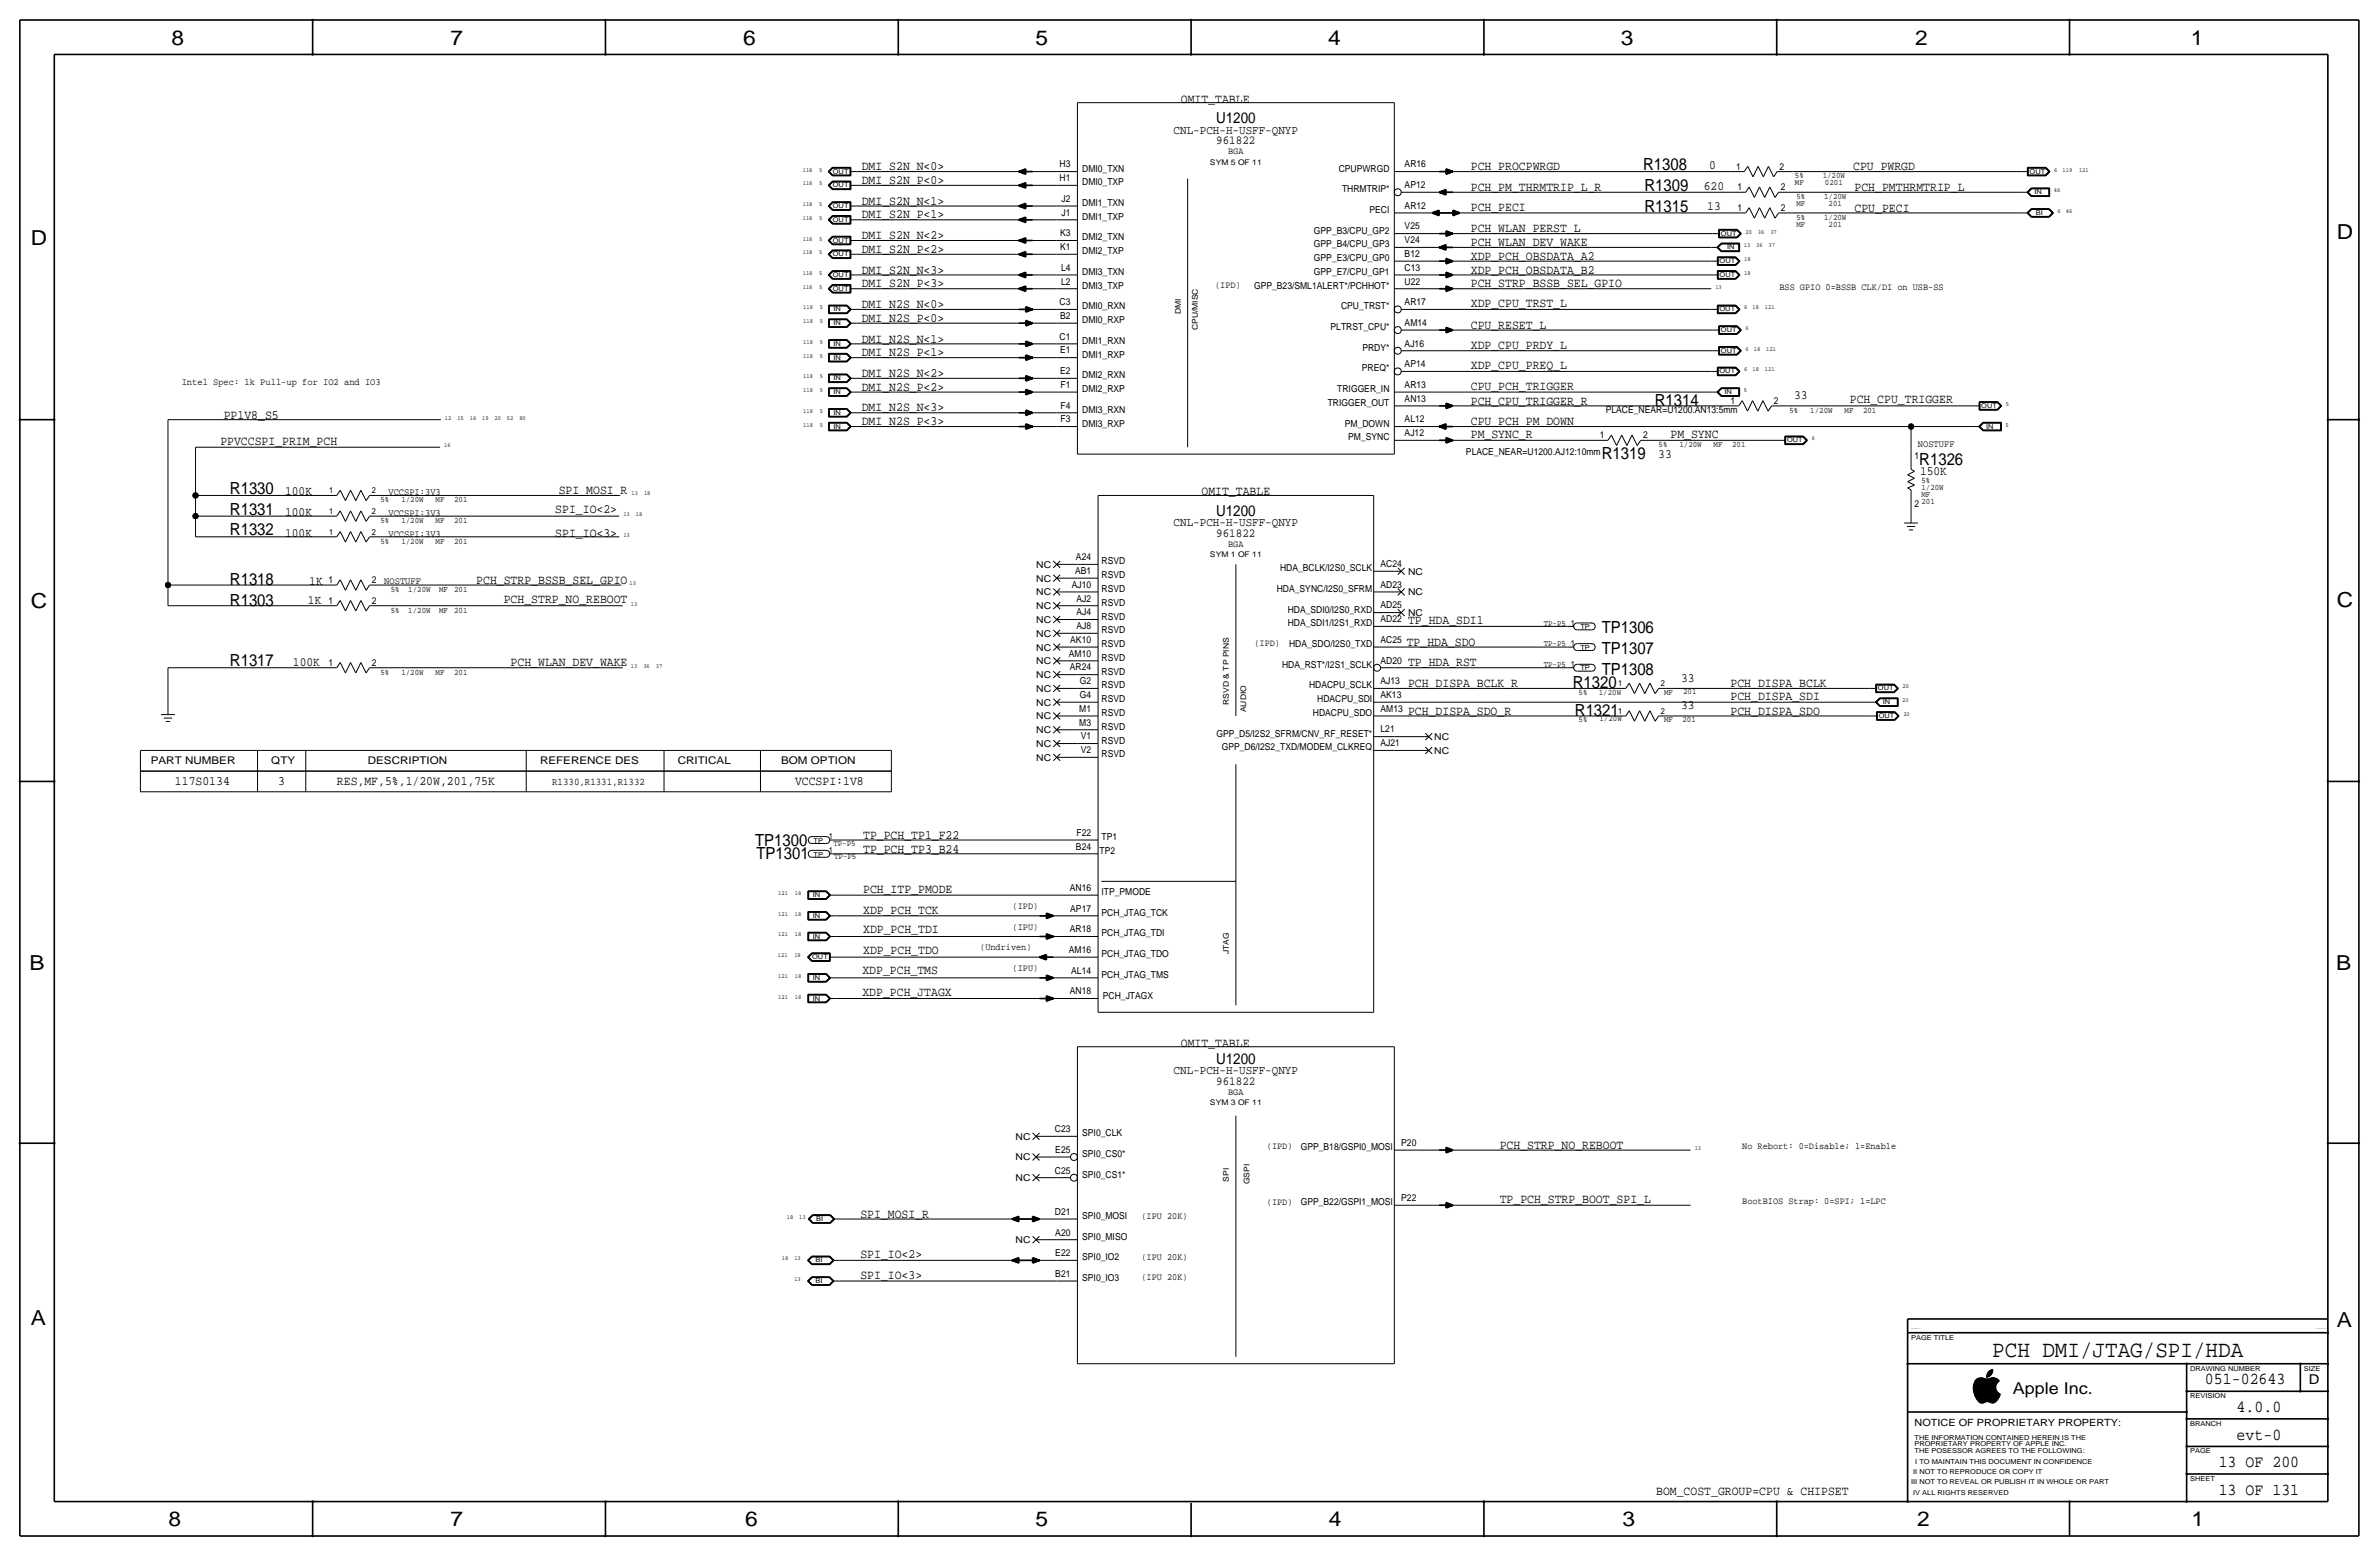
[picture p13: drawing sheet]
<svg xmlns="http://www.w3.org/2000/svg" width="877mm" height="574mm" viewBox="0 0 877 574" stroke-linecap="round" stroke-linejoin="round" font-family="sans-serif">
<defs><g id="words">
<text font-size="8.6" x="734.5" y="500.1">PCH DMI/JTAG/SPI/HDA</text>
<g font-size="7.6">
<text x="63.2" y="16.5">8</text>
<text x="166.1" y="16.5">7</text>
<text x="274" y="16.5">6</text>
<text x="381.7" y="16.5">5</text>
<text x="489.7" y="16.5">4</text>
<text x="597.6" y="16.5">3</text>
<text x="706.1" y="16.5">2</text>
<text x="807.7" y="16.5">1</text>
<text x="861.5" y="88.1">D</text>
<text x="11.4" y="90.4">D</text>
<text x="11.4" y="224.3">C</text>
<text x="861.5" y="223.8">C</text>
<text x="10.8" y="357.6">B</text>
<text x="861.3" y="357.4">B</text>
<text x="11.3" y="488.4">A</text>
<text x="861.5" y="489.2">A</text>
<text x="62.2" y="562.6">8</text>
<text x="166" y="562.6">7</text>
<text x="274.8" y="562.6">6</text>
<text x="381.7" y="562.6">5</text>
<text x="489.9" y="562.6">4</text>
<text x="598.1" y="562.6">3</text>
<text x="706.8" y="562.6">2</text>
<text x="807.9" y="562.6">1</text>
</g>
<g font-size="6.2">
<text x="605.8" y="62.7">R1308</text>
<text x="606.3" y="70.4">R1309</text>
<text x="606.3" y="78">R1315</text>
<text x="610.1" y="149.6">R1314</text>
<text x="590.5" y="169.2">R1319</text>
<text x="707.6" y="171.5">R1326</text>
<text x="84.8" y="182.1">R1330</text>
<text x="84.8" y="189.7">R1331</text>
<text x="84.8" y="197.4">R1332</text>
<text x="84.8" y="215.6">R1318</text>
<text x="84.8" y="223.3">R1303</text>
<text x="590.5" y="233.4">TP1306</text>
<text x="84.8" y="245.6">R1317</text>
<text x="590.5" y="241">TP1307</text>
<text x="590.5" y="248.7">TP1308</text>
<text x="579.9" y="253.7">R1320</text>
<text x="580.6" y="263.9">R1321</text>
<text x="278.4" y="311.9">TP1300</text>
<text x="278.9" y="316.5">TP1301</text>
<text x="812.9" y="510.3">051-02643</text>
<text x="824.6" y="520.4">4.0.0</text>
<text x="824.6" y="530.6">evt-0</text>
<text x="818" y="540.8">13 OF 200</text>
<text x="818" y="550.9">13 OF 131</text>
</g>
<text font-size="6" x="742.1" y="513.9">Apple Inc.</text>
<g font-size="5.6">
<text x="448.3" y="45.5">U1200</text>
<text x="448.3" y="190.2">U1200</text>
<text x="448.3" y="392.2">U1200</text>
</g>
<text font-size="5" x="851.2" y="510.3">D</text>
<g font-size="4.7">
<text x="435.3" y="37.8">OMIT_TABLE</text>
<text x="317.7" y="62.7">DMI_S2N_N&lt;0&gt;</text>
<text x="542.2" y="62.7">PCH_PROCPWRGD</text>
<text x="630.1" y="62.2">0</text>
<text x="683.2" y="62.7">CPU_PWRGD</text>
<text x="317.7" y="67.8">DMI_S2N_P&lt;0&gt;</text>
<text x="542.2" y="70.4">PCH_PM_THRMTRIP_L_R</text>
<text x="628.2" y="69.9">620</text>
<text x="683.7" y="70.4">PCH_PMTHRMTRIP_L</text>
<text x="317.7" y="75.4">DMI_S2N_N&lt;1&gt;</text>
<text x="542.2" y="77.7">PCH_PECI</text>
<text x="629.4" y="77.5">13</text>
<text x="683.7" y="78">CPU_PECI</text>
<text x="317.7" y="80.5">DMI_S2N_P&lt;1&gt;</text>
<text x="317.7" y="88.1">DMI_S2N_N&lt;2&gt;</text>
<text x="542.2" y="85.4">PCH_WLAN_PERST_L</text>
<text x="317.7" y="93.2">DMI_S2N_P&lt;2&gt;</text>
<text x="542.2" y="95.8">XDP_PCH_OBSDATA_A2</text>
<text x="542.2" y="90.6">PCH_WLAN_DEV_WAKE</text>
<text x="317.7" y="100.8">DMI_S2N_N&lt;3&gt;</text>
<text x="542.2" y="100.8">XDP_PCH_OBSDATA_B2</text>
<text x="317.7" y="105.9">DMI_S2N_P&lt;3&gt;</text>
<text x="542.2" y="105.9">PCH_STRP_BSSB_SEL_GPIO</text>
<text x="317.7" y="113.5">DMI_N2S_N&lt;0&gt;</text>
<text x="542.2" y="113">XDP_CPU_TRST_L</text>
<text x="317.7" y="118.6">DMI_N2S_P&lt;0&gt;</text>
<text x="542.2" y="121.2">CPU_RESET_L</text>
<text x="317.7" y="131.3">DMI_N2S_P&lt;1&gt;</text>
<text x="317.7" y="126.2">DMI_N2S_N&lt;1&gt;</text>
<text x="542.2" y="128.8">XDP_CPU_PRDY_L</text>
<text x="542.2" y="135.9">XDP_CPU_PREQ_L</text>
<text x="317.7" y="138.9">DMI_N2S_N&lt;2&gt;</text>
<text x="542.2" y="143.8">CPU_PCH_TRIGGER</text>
<text x="317.7" y="144">DMI_N2S_P&lt;2&gt;</text>
<text x="542.2" y="149.1">PCH_CPU_TRIGGER_R</text>
<text x="661.4" y="147.1">33</text>
<text x="682" y="148.5">PCH_CPU_TRIGGER</text>
<text x="82.5" y="154.3">PP1V8_S5</text>
<text x="317.7" y="151.6">DMI_N2S_N&lt;3&gt;</text>
<text x="317.7" y="156.7">DMI_N2S_P&lt;3&gt;</text>
<text x="542.2" y="156.5">CPU_PCH_PM_DOWN</text>
<text x="542.2" y="161.5">PM_SYNC_R</text>
<text x="615.8" y="161.4">PM_SYNC</text>
<text x="81.2" y="164.1">PPVCCSPI_PRIM_PCH</text>
<text x="611.4" y="168.7">33</text>
<text x="707.8" y="175.3">150K</text>
<text x="105.1" y="182.6">100K</text>
<text x="206" y="182.1">SPI_MOSI_R</text>
<text x="443" y="182.6">OMIT_TABLE</text>
<text x="105.1" y="190.2">100K</text>
<text x="204.7" y="189.2">SPI_IO&lt;2&gt;</text>
<text x="105.1" y="197.9">100K</text>
<text x="204.7" y="197.9">SPI_IO&lt;3&gt;</text>
<text x="114" y="215.6">1K</text>
<text x="175.6" y="215.1">PCH_STRP_BSSB_SEL_GPIO</text>
<text x="113.5" y="222.8">1K</text>
<text x="185.7" y="222.3">PCH_STRP_NO_REBOOT</text>
<text x="519.1" y="230.1">TP_HDA_SDI1</text>
<text x="518.6" y="238">TP_HDA_SDO</text>
<text x="108" y="245.6">100K</text>
<text x="188.3" y="245.4">PCH_WLAN_DEV_WAKE</text>
<text x="519.1" y="245.5">TP_HDA_RST</text>
<text x="619.8" y="251.2">33</text>
<text x="519.1" y="253.4">PCH_DISPA_BCLK_R</text>
<text x="638" y="253.4">PCH_DISPA_BCLK</text>
<text x="519.1" y="263.7">PCH_DISPA_SDO_R</text>
<text x="619.8" y="261.4">33</text>
<text x="638" y="258.1">PCH_DISPA_SDI</text>
<text x="638" y="263.4">PCH_DISPA_SDO</text>
<text x="64.5" y="289.3">117S0134</text>
<text x="102.6" y="289.3">3</text>
<text x="124.2" y="289.3">RES,MF,5%,1/20W,201,75K</text>
<text x="293.1" y="289.3">VCCSPI:1V8</text>
<text x="318.2" y="309.3">TP_PCH_TP1_F22</text>
<text x="318.2" y="314.4">TP_PCH_TP3_B24</text>
<text x="318.2" y="329.2">PCH_ITP_PMODE</text>
<text x="318.2" y="336.8">XDP_PCH_TCK</text>
<text x="318.2" y="343.9">XDP_PCH_TDI</text>
<text x="318.2" y="351.8">XDP_PCH_TDO</text>
<text x="318" y="359.2">XDP_PCH_TMS</text>
<text x="318" y="367.3">XDP_PCH_JTAGX</text>
<text x="435.3" y="385.8">OMIT_TABLE</text>
<text x="552.9" y="423.4">PCH_STRP_NO_REBOOT</text>
<text x="552.9" y="443.3">TP_PCH_STRP_BOOT_SPI_L</text>
<text x="317.2" y="448.8">SPI_MOSI_R</text>
<text x="317.2" y="463.8">SPI_IO&lt;2&gt;</text>
<text x="317.2" y="471.4">SPI_IO&lt;3&gt;</text>
<text x="610.6" y="550.9">BOM_COST_GROUP=CPU &amp; CHIPSET</text>
</g>
<g font-size="4.5">
<text x="432.7" y="49.3">CNL-PCH-H-USFF-QNYP</text>
<text x="448.4" y="53.1">961822</text>
<text x="432.7" y="194.1">CNL-PCH-H-USFF-QNYP</text>
<text x="448.4" y="197.9">961822</text>
<text x="432.7" y="396">CNL-PCH-H-USFF-QNYP</text>
<text x="448.4" y="399.8">961822</text>
</g>
<g font-size="3.9">
<text x="55.6" y="281.7">PART NUMBER</text>
<text x="100" y="281.7">QTY</text>
<text x="135.6" y="281.7">DESCRIPTION</text>
<text x="199.1" y="281.7">REFERENCE DES</text>
<text x="249.9" y="281.7">CRITICAL</text>
<text x="288" y="281.7">BOM OPTION</text>
</g>
<text font-size="3.8" x="203.6" y="289.3">R1330,R1331,R1332</text>
<text font-size="3.7" x="705.8" y="525.5">NOTICE OF PROPRIETARY PROPERTY:</text>
<g font-size="3.6">
<text x="67" y="142">Intel Spec: 1k Pull-up for IO2 and IO3</text>
<text x="707.1" y="164.8">NOSTUFF</text>
<text x="143.2" y="182.6">VCCSPI:3V3</text>
<text x="143.2" y="190.2">VCCSPI:3V3</text>
<text x="143.2" y="197.9">VCCSPI:3V3</text>
<text x="141.7" y="215.4">NOSTUFF</text>
</g>
<g font-size="3.5">
<text x="452.8" y="56.9">BGA</text>
<text x="390.6" y="61.7">H3</text>
<text x="399" y="63.2">DMI0_TXN</text>
<text x="493.5" y="63.2">CPUPWRGD</text>
<text x="517.9" y="61.7">AR16</text>
<text x="640.1" y="62.5">1</text>
<text x="656" y="62.5">2</text>
<text x="390.6" y="66.8">H1</text>
<text x="399" y="68.3">DMI0_TXP</text>
<text x="494.8" y="70.9">THRMTRIP*</text>
<text x="517.9" y="69.3">AP12</text>
<text x="640.6" y="70.1">1</text>
<text x="656.5" y="70.1">2</text>
<text x="391.3" y="74.4">J2</text>
<text x="399" y="75.9">DMI1_TXN</text>
<text x="517.9" y="77">AR12</text>
<text x="640.6" y="77.7">1</text>
<text x="656.5" y="77.7">2</text>
<text x="391.3" y="79.5">J1</text>
<text x="399" y="81">DMI1_TXP</text>
<text x="504.9" y="78.5">PECI</text>
<text x="390.8" y="87.1">K3</text>
<text x="399" y="88.6">DMI2_TXN</text>
<text x="484.4" y="86.1">GPP_B3/CPU_GP2</text>
<text x="517.9" y="89.7">V24</text>
<text x="517.9" y="84.6">V25</text>
<text x="390.8" y="92.2">K1</text>
<text x="399" y="93.7">DMI2_TXP</text>
<text x="484.4" y="91.2">GPP_B4/CPU_GP3</text>
<text x="517.9" y="94.7">B12</text>
<text x="391.2" y="99.8">L4</text>
<text x="399" y="101.3">DMI3_TXN</text>
<text x="484.4" y="96.3">GPP_E3/CPU_GP0</text>
<text x="484.4" y="101.3">GPP_E7/CPU_GP1</text>
<text x="517.9" y="99.8">C13</text>
<text x="391.2" y="104.9">L2</text>
<text x="399" y="106.4">DMI3_TXP</text>
<text x="448" y="106.2">(IPD)</text>
<text x="462.4" y="106.4">GPP_B23/SML1ALERT*/PCHHOT*</text>
<text x="517.9" y="104.9">U22</text>
<text x="656" y="106.9">BSS GPIO 0=BSSB CLK/DI on USB-SS</text>
<text x="390.6" y="112.5">C3</text>
<text x="517.9" y="112.5">AR17</text>
<text x="390.8" y="117.6">B2</text>
<text x="399" y="119.1">DMI0_RXP</text>
<text x="399" y="114">DMI0_RXN</text>
<text x="494.4" y="114">CPU_TRST*</text>
<text x="390.6" y="125.2">C1</text>
<text x="490.6" y="121.7">PLTRST_CPU*</text>
<text x="517.9" y="120.1">AM14</text>
<text x="390.8" y="130.3">E1</text>
<text x="399" y="131.8">DMI1_RXP</text>
<text x="399" y="126.7">DMI1_RXN</text>
<text x="502.3" y="129.3">PRDY*</text>
<text x="517.9" y="127.8">AJ16</text>
<text x="390.8" y="137.9">E2</text>
<text x="502.1" y="136.9">PREQ*</text>
<text x="517.9" y="135.4">AP14</text>
<text x="391" y="143">F1</text>
<text x="399" y="139.4">DMI2_RXN</text>
<text x="517.9" y="143">AR13</text>
<text x="399" y="144.5">DMI2_RXP</text>
<text x="489.5" y="149.6">TRIGGER_OUT</text>
<text x="493" y="144.5">TRIGGER_IN</text>
<text x="517.9" y="148.1">AN13</text>
<text x="638" y="148.8">1</text>
<text x="654" y="148.8">2</text>
<text x="391" y="155.7">F3</text>
<text x="391" y="150.6">F4</text>
<text x="399" y="152.1">DMI3_RXN</text>
<text x="517.9" y="155.7">AL12</text>
<text x="592" y="152.4">PLACE_NEAR=U1200.AN13:5mm</text>
<text x="399" y="157.2">DMI3_RXP</text>
<text x="495.8" y="157.2">PM_DOWN</text>
<text x="517.9" y="160.8">AJ12</text>
<text x="589.8" y="161.5">1</text>
<text x="605.7" y="161.5">2</text>
<text x="497" y="162.3">PM_SYNC</text>
<text x="540.5" y="167.9">PLACE_NEAR=U1200.AJ12:10mm</text>
<text x="705.8" y="169.2">1</text>
<text x="705.8" y="186.9">2</text>
<text x="452.8" y="201.7">BGA</text>
<text x="382" y="209.3">NC</text>
<text x="396.7" y="206.5">A24</text>
<text x="406.1" y="208">RSVD</text>
<text x="509" y="209">AC24</text>
<text x="121.1" y="214.9">1</text>
<text x="137.1" y="214.9">2</text>
<text x="382" y="214.4">NC</text>
<text x="396.3" y="211.6">AB1</text>
<text x="406.1" y="213.1">RSVD</text>
<text x="471.9" y="210.6">HDA_BCLK/I2S0_SCLK</text>
<text x="519.1" y="211.8">NC</text>
<text x="382" y="219.5">NC</text>
<text x="395.1" y="216.6">AJ10</text>
<text x="396.9" y="221.7">AJ2</text>
<text x="406.1" y="218.2">RSVD</text>
<text x="470.7" y="218.2">HDA_SYNC/I2S0_SFRM</text>
<text x="509" y="216.6">AD23</text>
<text x="519.1" y="219.5">NC</text>
<text x="121.1" y="222.5">1</text>
<text x="137.1" y="222.5">2</text>
<text x="382" y="224.5">NC</text>
<text x="396.9" y="226.8">AJ4</text>
<text x="406.1" y="223.3">RSVD</text>
<text x="474.7" y="225.8">HDA_SDI0/I2S0_RXD</text>
<text x="509" y="224.3">AD25</text>
<text x="519.1" y="227.1">NC</text>
<text x="382" y="229.6">NC</text>
<text x="396.9" y="231.9">AJ8</text>
<text x="406.1" y="228.4">RSVD</text>
<text x="406.1" y="233.4">RSVD</text>
<text x="474.7" y="230.9">HDA_SDI1/I2S1_RXD</text>
<text x="509" y="229.3">AD22</text>
<text x="382" y="239.8">NC</text>
<text x="382" y="234.7">NC</text>
<text x="394.6" y="237">AK10</text>
<text x="406.1" y="238.5">RSVD</text>
<text x="462.5" y="238.3">(IPD)</text>
<text x="475.3" y="238.5">HDA_SDO/I2S0_TXD</text>
<text x="509" y="237">AC25</text>
<text x="121.1" y="245.4">1</text>
<text x="137.1" y="245.4">2</text>
<text x="382" y="244.9">NC</text>
<text x="394.1" y="242">AM10</text>
<text x="406.1" y="243.6">RSVD</text>
<text x="509" y="244.6">AD20</text>
<text x="382" y="249.9">NC</text>
<text x="394.4" y="247.1">AR24</text>
<text x="406.1" y="248.7">RSVD</text>
<text x="472.6" y="246.1">HDA_RST*/I2S1_SCLK</text>
<text x="382" y="255">NC</text>
<text x="398.1" y="257.3">G4</text>
<text x="398.1" y="252.2">G2</text>
<text x="406.1" y="253.8">RSVD</text>
<text x="482.6" y="253.7">HDACPU_SCLK</text>
<text x="509" y="257.3">AK13</text>
<text x="509" y="252.2">AJ13</text>
<text x="382" y="260.1">NC</text>
<text x="397.9" y="262.4">M1</text>
<text x="406.1" y="258.8">RSVD</text>
<text x="406.1" y="263.9">RSVD</text>
<text x="484" y="263.9">HDACPU_SDO</text>
<text x="485.6" y="258.8">HDACPU_SDI</text>
<text x="509" y="262.4">AM13</text>
<text x="382" y="265.2">NC</text>
<text x="397.9" y="267.5">M3</text>
<text x="406.1" y="269">RSVD</text>
<text x="509" y="270">L21</text>
<text x="382" y="270.3">NC</text>
<text x="382" y="275.3">NC</text>
<text x="398.4" y="272.5">V1</text>
<text x="406.1" y="274.1">RSVD</text>
<text x="448.5" y="271.5">GPP_D5/I2S2_SFRM/CNV_RF_RESET*</text>
<text x="509" y="275.1">AJ21</text>
<text x="528.8" y="272.8">NC</text>
<text x="382" y="280.4">NC</text>
<text x="398.4" y="277.6">V2</text>
<text x="406.1" y="279.2">RSVD</text>
<text x="450.4" y="276.6">GPP_D6/I2S2_TXD/MODEM_CLKREQ</text>
<text x="528.8" y="277.9">NC</text>
<text x="396.9" y="308.1">F22</text>
<text x="406.1" y="309.6">TP1</text>
<text x="396.7" y="313.2">B24</text>
<text x="405.3" y="314.7">TP2</text>
<text x="394.4" y="328.4">AN16</text>
<text x="406.1" y="330">ITP_PMODE</text>
<text x="373.3" y="335">(IPD)</text>
<text x="394.6" y="336">AP17</text>
<text x="406.1" y="337.6">PCH_JTAG_TCK</text>
<text x="373.3" y="342.6">(IPU)</text>
<text x="394.4" y="343.6">AR18</text>
<text x="406.1" y="345.2">PCH_JTAG_TDI</text>
<text x="361.4" y="350.3">(Undriven)</text>
<text x="394.1" y="351.3">AM16</text>
<text x="406.1" y="352.8">PCH_JTAG_TDO</text>
<text x="373.3" y="357.9">(IPU)</text>
<text x="394.9" y="358.9">AL14</text>
<text x="406.1" y="360.4">PCH_JTAG_TMS</text>
<text x="394.4" y="366.5">AN18</text>
<text x="406.6" y="368">PCH_JTAGX</text>
<text x="452.8" y="403.6">BGA</text>
<text x="388.9" y="417.3">C23</text>
<text x="399" y="418.8">SPI0_CLK</text>
<text x="374.4" y="420.1">NC</text>
<text x="389.1" y="424.9">E25</text>
<text x="467.1" y="423.4">(IPD)</text>
<text x="479.6" y="423.9">GPP_B18/GSPI0_MOSI</text>
<text x="516.6" y="422.4">P20</text>
<text x="642.3" y="423.4">No Rebort: 0=Disable; 1=Enable</text>
<text x="374.4" y="427.7">NC</text>
<text x="399" y="426.5">SPI0_CS0*</text>
<text x="374.4" y="435.4">NC</text>
<text x="388.9" y="432.6">C25</text>
<text x="399" y="434.1">SPI0_CS1*</text>
<text x="516.6" y="442.7">P22</text>
<text x="642.3" y="443.7">BootBIOS Strap: 0=SPI; 1=LPC</text>
<text x="388.9" y="447.8">D21</text>
<text x="399" y="449.3">SPI0_MOSI</text>
<text x="420.8" y="449.3">(IPU 20K)</text>
<text x="467.1" y="444.2">(IPD)</text>
<text x="479.6" y="444.2">GPP_B22/GSPI1_MOSI</text>
<text x="389.1" y="455.4">A20</text>
<text x="374.4" y="458.2">NC</text>
<text x="399" y="456.9">SPI0_MISO</text>
<text x="389.1" y="463">E22</text>
<text x="399" y="464.6">SPI0_IO2</text>
<text x="420.8" y="464.6">(IPU 20K)</text>
<text x="389.1" y="470.7">B21</text>
<text x="399" y="472.2">SPI0_IO3</text>
<text x="420.8" y="471.7">(IPU 20K)</text>
</g>
<g font-size="3.1">
<text x="661.7" y="65.8">5%</text>
<text x="672" y="65.8">1/20W</text>
<text x="661.7" y="68.3">MF</text>
<text x="672.8" y="68.3">0201</text>
<text x="662.3" y="73.4">5%</text>
<text x="662.3" y="75.9">MF</text>
<text x="672.5" y="73.4">1/20W</text>
<text x="674.1" y="75.9">201</text>
<text x="662.3" y="83.6">MF</text>
<text x="662.3" y="81">5%</text>
<text x="672.5" y="81">1/20W</text>
<text x="674.1" y="83.6">201</text>
<text x="659.7" y="152.1">5%</text>
<text x="667.4" y="152.1">1/20W</text>
<text x="680" y="152.1">MF</text>
<text x="686.8" y="152.1">201</text>
<text x="611.5" y="164.8">5%</text>
<text x="619.1" y="164.8">1/20W</text>
<text x="631.8" y="164.8">MF</text>
<text x="638.6" y="164.8">201</text>
<text x="708.4" y="178.1">5%</text>
<text x="121.4" y="181.9">1</text>
<text x="137.1" y="181.9">2</text>
<text x="140.3" y="185.2">5%</text>
<text x="148" y="185.2">1/20W</text>
<text x="160.6" y="185.2">MF</text>
<text x="167.4" y="185.2">201</text>
<text x="708.4" y="183.1">MF</text>
<text x="708.4" y="185.7">201</text>
<text x="708.4" y="180.6">1/20W</text>
<text x="121.4" y="189.5">1</text>
<text x="137.1" y="189.5">2</text>
<text x="121.4" y="197.1">1</text>
<text x="137.1" y="197.1">2</text>
<text x="140.3" y="192.8">5%</text>
<text x="148" y="192.8">1/20W</text>
<text x="160.6" y="192.8">MF</text>
<text x="167.4" y="192.8">201</text>
<text x="140.3" y="200.4">5%</text>
<text x="148" y="200.4">1/20W</text>
<text x="160.6" y="200.4">MF</text>
<text x="167.4" y="200.4">201</text>
<text x="144.1" y="218.2">5%</text>
<text x="150.5" y="218.2">1/20W</text>
<text x="161.9" y="218.2">MF</text>
<text x="167.4" y="218.2">201</text>
<text x="144.1" y="225.8">5%</text>
<text x="150.5" y="225.8">1/20W</text>
<text x="161.9" y="225.8">MF</text>
<text x="167.4" y="225.8">201</text>
<text x="569.1" y="230.6">TP-P5</text>
<text x="579.1" y="230.6">1</text>
<text x="569.1" y="238.3">TP-P5</text>
<text x="579.1" y="238.3">1</text>
<text x="569.1" y="245.9">TP-P5</text>
<text x="579.1" y="245.9">1</text>
<text x="140.3" y="248.7">5%</text>
<text x="148" y="248.7">1/20W</text>
<text x="160.6" y="248.7">MF</text>
<text x="167.4" y="248.7">201</text>
<text x="582" y="256">5%</text>
<text x="589.4" y="256">1/20W</text>
<text x="596.6" y="253">1</text>
<text x="612.3" y="253">2</text>
<text x="613.5" y="256">MF</text>
<text x="620.5" y="255.8">201</text>
<text x="596.6" y="263.1">1</text>
<text x="612.3" y="263.1">2</text>
<text x="582" y="266.2">5%</text>
<text x="589.7" y="265.9">1/20W</text>
<text x="613.5" y="266.2">MF</text>
<text x="620.3" y="266.2">201</text>
<text x="305.5" y="309.4">1</text>
<text x="307.2" y="311.7">TP-P5</text>
<text x="305.5" y="314.5">1</text>
<text x="307.5" y="316.7">TP-P5</text>
</g>
<g font-size="2.9">
<text x="446.1" y="60.7">SYM 5 OF 11</text>
<text x="435.3" y="115.7" transform="rotate(-90 435.3 115.7)">DMI</text>
<text x="441.7" y="121.8" transform="rotate(-90 441.7 121.8)">CPU/MISC</text>
<text x="446.1" y="205.5">SYM 1 OF 11</text>
<text x="453.1" y="259.8" transform="rotate(-90 453.1 259.8)">RSVD &amp; TP PINS</text>
<text x="459.4" y="262.5" transform="rotate(-90 459.4 262.5)">AUDIO</text>
<text x="453.1" y="351.8" transform="rotate(-90 453.1 351.8)">JTAG</text>
<text x="446.1" y="407.4">SYM 3 OF 11</text>
<text x="453.1" y="435.6" transform="rotate(-90 453.1 435.6)">SPI</text>
<text x="460.7" y="436.6" transform="rotate(-90 460.7 436.6)">GSPI</text>
</g>
<g font-size="2.5">
<text x="307" y="64">OUT</text>
<text x="748.2" y="64">OUT</text>
<text x="307" y="69.1">OUT</text>
<text x="750" y="71.6">IN</text>
<text x="307" y="76.7">OUT</text>
<text x="307" y="81.8">OUT</text>
<text x="750.5" y="79.2">BI</text>
<text x="307" y="89.4">OUT</text>
<text x="634.4" y="86.9">OUT</text>
<text x="307" y="94.5">OUT</text>
<text x="636.8" y="91.9">IN</text>
<text x="634" y="97">OUT</text>
<text x="307" y="107.2">OUT</text>
<text x="307" y="102.1">OUT</text>
<text x="634" y="102.1">OUT</text>
<text x="307.3" y="119.9">IN</text>
<text x="307.3" y="114.8">IN</text>
<text x="633.9" y="114.8">OUT</text>
<text x="634.4" y="122.4">OUT</text>
<text x="307.3" y="127.5">IN</text>
<text x="634.4" y="130">OUT</text>
<text x="307.3" y="132.6">IN</text>
<text x="633.9" y="137.7">OUT</text>
<text x="307.3" y="140.2">IN</text>
<text x="307.3" y="145.3">IN</text>
<text x="635.7" y="145.3">IN</text>
<text x="307.3" y="152.9">IN</text>
<text x="730.5" y="150.4">OUT</text>
<text x="307.3" y="158">IN</text>
<text x="732.2" y="158">IN</text>
<text x="658.8" y="163.1">OUT</text>
<text x="582.6" y="231.9">TP</text>
<text x="582.6" y="239.5">TP</text>
<text x="582.6" y="247.1">TP</text>
<text x="692.4" y="254.5">OUT</text>
<text x="694.1" y="259.6">IN</text>
<text x="692.6" y="264.7">OUT</text>
<text x="300" y="310.6">TP</text>
<text x="300" y="315.7">TP</text>
<text x="299.7" y="330.7">IN</text>
<text x="299.7" y="338.3">IN</text>
<text x="299.7" y="345.9">IN</text>
<text x="299.4" y="353.6">OUT</text>
<text x="299.7" y="361.2">IN</text>
<text x="299.7" y="368.8">IN</text>
<text x="300.9" y="450.1">BI</text>
<text x="300.7" y="465.3">BI</text>
<text x="300.7" y="472.9">BI</text>
<text x="704.5" y="493.8">PAGE TITLE</text>
<text x="807.4" y="505.2">DRAWING NUMBER</text>
<text x="849.3" y="505.2">SIZE</text>
<text x="807.4" y="515.4">REVISION</text>
<text x="807.4" y="525.5">BRANCH</text>
<text x="705.8" y="533.1">PROPRIETARY PROPERTY OF APPLE INC.</text>
<text x="705.8" y="530.6">THE INFORMATION CONTAINED HEREIN IS THE</text>
<text x="705.8" y="535.7">THE POSESSOR AGREES TO THE FOLLOWING:</text>
<text x="706.1" y="539.5">I TO MAINTAIN THIS DOCUMENT IN CONFIDENCE</text>
<text x="807.4" y="535.7">PAGE</text>
<text x="705.3" y="543.3">II NOT TO REPRODUCE OR COPY IT</text>
<text x="807.4" y="545.8">SHEET</text>
<text x="704.5" y="547.1">III NOT TO REVEAL OR PUBLISH IT IN WHOLE OR PART</text>
<text x="705.3" y="550.9">IV ALL RIGHTS RESERVED</text>
</g>
<g font-size="2.3">
<text x="296" y="63.2">118</text>
<text x="302.1" y="63.2">5</text>
<text x="757.3" y="63.2">6</text>
<text x="760.4" y="63.2">119</text>
<text x="766.5" y="63.2">121</text>
<text x="296" y="68.3">118</text>
<text x="302" y="68.3">5</text>
<text x="757.2" y="70.9">46</text>
<text x="296" y="75.9">118</text>
<text x="302.1" y="75.9">5</text>
<text x="296" y="81">118</text>
<text x="302.1" y="81">5</text>
<text x="758.6" y="78.5">6</text>
<text x="761.6" y="78.5">46</text>
<text x="296" y="88.6">118</text>
<text x="302.1" y="88.6">5</text>
<text x="643.5" y="86.1">20</text>
<text x="648.1" y="86.1">36</text>
<text x="652.7" y="86.1">37</text>
<text x="296" y="93.7">118</text>
<text x="302.1" y="93.7">5</text>
<text x="642.9" y="91.2">13</text>
<text x="647.4" y="91.2">36</text>
<text x="652" y="91.2">37</text>
<text x="296" y="101.4">118</text>
<text x="302.1" y="101.4">5</text>
<text x="643" y="101.3">18</text>
<text x="643" y="96.3">18</text>
<text x="296" y="106.4">118</text>
<text x="302.1" y="106.4">5</text>
<text x="632.4" y="106.4">13</text>
<text x="296.1" y="119.1">118</text>
<text x="296.1" y="114">118</text>
<text x="302.2" y="119.1">5</text>
<text x="302.2" y="114">5</text>
<text x="643" y="114">6</text>
<text x="646.1" y="114">18</text>
<text x="650.6" y="114">121</text>
<text x="643.5" y="121.7">6</text>
<text x="296.1" y="131.8">118</text>
<text x="296.1" y="126.7">118</text>
<text x="302.2" y="131.8">5</text>
<text x="302.2" y="126.7">5</text>
<text x="643.5" y="129.3">6</text>
<text x="646.6" y="129.3">18</text>
<text x="651.2" y="129.3">121</text>
<text x="643" y="136.9">6</text>
<text x="646.1" y="136.9">18</text>
<text x="650.6" y="136.9">121</text>
<text x="296.1" y="139.5">118</text>
<text x="302.2" y="139.5">5</text>
<text x="296.1" y="144.5">118</text>
<text x="302.2" y="144.5">5</text>
<text x="642.9" y="144.5">5</text>
<text x="739.5" y="149.6">5</text>
<text x="164" y="154.7">12</text>
<text x="168.6" y="154.7">15</text>
<text x="173.2" y="154.7">16</text>
<text x="177.8" y="154.7">19</text>
<text x="182.3" y="154.7">20</text>
<text x="186.9" y="154.7">52</text>
<text x="191.5" y="154.7">80</text>
<text x="296.1" y="152.2">118</text>
<text x="302.2" y="152.2">5</text>
<text x="296.1" y="157.2">118</text>
<text x="302.2" y="157.2">5</text>
<text x="739.4" y="157.2">5</text>
<text x="163.8" y="164.8">16</text>
<text x="667.9" y="162.3">6</text>
<text x="232.9" y="182.6">13</text>
<text x="237.4" y="182.6">18</text>
<text x="229.8" y="190.2">13</text>
<text x="234.4" y="190.2">18</text>
<text x="229.8" y="197.9">13</text>
<text x="232.1" y="215.6">13</text>
<text x="232.6" y="223.3">13</text>
<text x="232.6" y="246.1">13</text>
<text x="237.2" y="246.1">36</text>
<text x="241.8" y="246.1">37</text>
<text x="701.4" y="253.7">20</text>
<text x="701.3" y="258.8">20</text>
<text x="701.7" y="263.9">20</text>
<text x="286.9" y="329.9">121</text>
<text x="293" y="329.9">18</text>
<text x="286.9" y="337.6">121</text>
<text x="293" y="337.6">18</text>
<text x="286.9" y="345.2">121</text>
<text x="293" y="345.2">18</text>
<text x="286.8" y="352.8">121</text>
<text x="292.9" y="352.8">18</text>
<text x="286.9" y="360.4">121</text>
<text x="293" y="360.4">18</text>
<text x="286.9" y="368">121</text>
<text x="293" y="368">18</text>
<text x="624.8" y="423.9">13</text>
<text x="290.1" y="449.3">18</text>
<text x="294.6" y="449.3">13</text>
<text x="288.3" y="464.6">18</text>
<text x="292.9" y="464.6">13</text>
<text x="292.9" y="472.2">13</text>
</g>
<g font-size=".4">
<text x="704.5" y="490">SYNC_MASTER=SILU</text>
<text x="853.9" y="490">SYNC_DATE=07/27/2017</text>
</g>
</g></defs>
<g fill="none" stroke="#000" stroke-width=".37">
<path d="M397.2 37.8h116.8zM397.2 37.8v129.6zM514 37.8v129.6zM305.3 75.9l1.6 1.6zM305.3 68.3l1.6 1.6zM305.3 63.2l1.6 1.6zM305.3 75.9l1.6-1.5zM305.3 68.3l1.6-1.5zM305.3 63.2l1.6-1.5zM305.5 75.9l1.4 1.5zM305.5 68.3l1.4 1.5zM305.5 63.2l1.4 1.5z"/>
<path d="M305.5 75.9l1.4-1.4zM305.5 68.3l1.4-1.4zM305.5 63.2l1.4-1.4zM305.6 75.9l1.4-1.3zM305.6 68.3l1.4-1.3zM305.6 63.2l1.4-1.3zM305.6 75.9l1.4 1.4zM305.6 68.3l1.4 1.4zM305.6 63.2l1.4 1.4zM305.8 75.9l1.2 1.3zM305.8 68.3l1.2 1.3zM305.8 63.2l1.2 1.3z"/>
<path d="M305.8 75.9l1.2-1.2zM305.8 68.3l1.2-1.2zM305.8 63.2l1.2-1.2zM306.9 79.5h6.8zM306.9 74.4h6.8zM306.9 66.8h6.8zM306.9 61.7h6.8zM306.9 77.5h6.8zM306.9 69.9h6.8zM306.9 64.8h6.8zM306.9 79.6h6.7zM306.9 74.5h6.7z"/>
<path d="M306.9 66.9h6.7zM306.9 61.8h6.7zM306.9 77.4h6.7zM306.9 69.8h6.7zM306.9 64.7h6.7zM307 79.7h6.5zM307 74.6h6.5zM307 67h6.5zM307 61.9h6.5zM307 77.3h6.5zM307 69.7h6.5zM307 64.6h6.5z"/>
<path d="M307 77.2h6.4zM307 69.6h6.4zM307 64.5h6.4zM307 79.8h6.4zM307 74.7h6.4zM307 67.1h6.4zM307 62h6.4zM313.4 79.8v2.5zM313.4 74.7v2.5zM313.4 67.1v2.5zM313.4 62v2.5zM313.4 75.9h2.5z"/>
<path d="M313.4 68.3h2.5zM313.4 63.2h2.5zM313.5 79.7v2.7zM313.5 74.6v2.7zM313.5 67v2.7zM313.5 61.9v2.7zM313.6 79.6v2.9zM313.6 74.5v2.9zM313.6 66.9v2.9zM313.6 61.8v2.9zM313.7 79.5v3.1zM313.7 74.4v3.1z"/>
<path d="M313.7 66.8v3.1zM313.7 61.7v3.1zM315.9 75.9h73.7zM315.9 68.3h73.7zM315.9 63.2h73.7zM389.6 68.3h7.6zM389.6 75.9h7.6zM389.6 63.2h7.6zM437.8 65.8v99zM514 63.2h7.7zM514 78.5h7.7zM516.6 70.9h5.1z"/>
<path d="M521.7 78.5h116.8zM521.7 63.2h116.3zM521.7 70.9h116.8zM638 63.2h5.1zM638.5 70.9h5.1zM638.5 78.5h5.1zM644.3 61.3l2 3.9zM644.3 61.3l-1.2 1.9zM644.9 68.9l1.9 3.9zM644.9 76.6l1.9 3.8zM644.9 68.9l-1.3 2zM644.9 76.6l-1.3 1.9z"/>
<path d="M648.2 61.3l-1.9 3.9zM648.2 61.3l1.9 3.9zM648.7 68.9l-1.9 3.9zM648.7 76.6l-1.9 3.8zM648.7 68.9l1.9 3.9zM648.7 76.6l1.9 3.8zM652 61.3l-1.9 3.9zM652 61.3l1.9 3.9zM652.5 68.9l-1.9 3.9zM652.5 76.6l-1.9 3.8zM652.5 68.9l1.9 3.9zM652.5 76.6l1.9 3.8z"/>
<path d="M655.2 63.2h5.7zM655.2 63.2l-1.3 2zM655.7 70.9h5.7zM655.7 78.5h5.7zM655.7 70.9l-1.3 1.9zM655.7 78.5l-1.3 1.9zM660.9 63.2h84.3zM661.4 70.9h83.8zM661.4 78.5h83.8zM745.2 70.9h2.5zM745.2 63.2h2.5zM745.2 78.5h2.5z"/>
<path d="M747.3 70.9l1.5 1.5zM747.3 78.5l1.5 1.6zM747.4 70.9l1.5 1.4zM747.4 78.5l1.5 1.5zM747.4 61.7h6.8zM747.4 70.9l1.5-1.5zM747.4 64.8h6.8zM747.4 61.7v3.1zM747.4 78.5l1.5-1.5zM747.5 61.8v2.9zM747.5 64.7h6.7zM747.5 61.8h6.7z"/>
<path d="M747.6 70.9l1.3 1.3zM747.6 78.5l1.3 1.4zM747.6 70.9l1.3-1.4zM747.6 78.5l1.3-1.4zM747.6 61.9h6.5zM747.6 61.9v2.7zM747.6 64.6h6.5zM747.7 70.9l1.3-1.3zM747.7 62h6.4zM747.7 62v2.5zM747.7 64.5h6.4zM747.7 78.5l1.3-1.3z"/>
<path d="M747.7 70.9l1.3 1.2zM747.7 78.5l1.3 1.3zM748.8 69.3l-1.5 1.6zM748.8 76.9l-1.5 1.6zM748.8 72.4h6.8zM748.8 69.3h6.9zM748.8 76.9h6.7zM748.9 69.4h6.6zM748.9 80h6.5zM748.9 72.3h6.6zM748.9 77h6.5zM748.9 69.5h6.5z"/>
<path d="M748.9 79.9h6.5zM748.9 77.1h6.5zM748.9 72.2h6.5zM749 69.6h6.3zM749 72.1h6.3zM749 79.8h6.3zM749 77.2h6.3zM754.1 64.5l1.2-1.3zM754.1 62l1.2 1.2zM754.1 64.6l1.4-1.4zM754.1 61.9l1.4 1.3zM754.2 64.7l1.4-1.5z"/>
<path d="M754.2 61.8l1.4 1.4zM754.2 61.7l1.6 1.5zM754.2 64.8l1.6-1.6zM755.3 69.6v2.5zM755.3 79.8l1.3-1.3zM755.3 77.2l1.3 1.3zM755.4 77.1l1.4 1.4zM755.4 79.9l1.4-1.4zM755.4 69.5v2.7zM755.4 80l1.5-1.5zM755.4 77l1.5 1.5zM755.5 76.9l1.6 1.6z"/>
<path d="M755.5 69.4v2.9zM755.6 69.3v3.1zM757.1 78.5l-1.6 1.6zM305.3 81l1.6 1.6zM305.3 93.7l1.6 1.6zM305.3 88.6l1.6 1.6zM305.3 81l1.6-1.5zM305.3 93.7l1.6-1.5zM305.3 88.6l1.6-1.5zM305.5 81l1.4 1.5zM305.5 93.7l1.4 1.5zM305.5 88.6l1.4 1.5z"/>
<path d="M305.5 81l1.4-1.4zM305.5 93.7l1.4-1.4zM305.5 88.6l1.4-1.4zM305.6 81l1.4-1.3zM305.6 93.7l1.4-1.3zM305.6 88.6l1.4-1.3zM305.6 81l1.4 1.4zM305.6 93.7l1.4 1.4zM305.6 88.6l1.4 1.4zM305.8 81l1.2 1.3zM305.8 93.7l1.2 1.3zM305.8 88.6l1.2 1.3z"/>
<path d="M305.8 81l1.2-1.2zM305.8 88.6l1.2-1.2zM306.9 92.2h6.8zM306.9 87.1h6.8zM306.9 99.8h6.8zM306.9 82.6h6.8zM306.9 95.3h6.8zM306.9 90.2h6.8zM306.9 92.3h6.7zM306.9 87.2h6.7zM306.9 99.9h6.7zM306.9 82.5h6.7z"/>
<path d="M306.9 95.2h6.7zM306.9 90.1h6.7zM307 92.4h6.5zM307 87.3h6.5zM307 100h6.5zM307 82.4h6.5zM307 95.1h6.5zM307 90h6.5zM307 82.3h6.4zM307 95h6.4zM307 89.9h6.4zM307 92.5h6.4z"/>
<path d="M307 87.4h6.4zM307 92.5l-1.2 1.2zM313.4 92.5v2.5zM313.4 87.4v2.5zM313.4 81h2.5zM313.4 93.7h2.5zM313.4 88.6h2.5zM313.5 92.4v2.7zM313.5 87.3v2.7zM313.5 100v2.7zM313.6 92.3v2.9zM313.6 87.2v2.9z"/>
<path d="M313.6 99.9v2.9zM313.7 92.2v3.1zM313.7 87.1v3.1zM313.7 99.8v3.1zM315.9 88.6h73.7zM315.9 81h73.7zM315.9 93.7h73.7zM389.6 93.7h7.6zM389.6 81h7.6zM389.6 88.6h7.6zM514 86.1h7.7zM514 91.2h7.7z"/>
<path d="M514 96.3h7.7zM521.7 91.2h109.2zM521.7 96.3h109.2zM521.7 86.1h109.7zM630.9 96.3h2.5zM630.9 91.2h2.5zM631.4 86.1h2.5zM633 91.2l1.5 1.6zM633 91.2l1.5-1.6zM633.1 99.8v3.1zM633.1 94.7v3.1zM633.1 97.8h6.8z"/>
<path d="M633.1 91.2l1.5-1.5zM633.1 99.8h6.8zM633.1 94.7h6.8zM633.1 91.2l1.5 1.5zM633.2 99.9v2.9zM633.2 94.8v2.9zM633.2 97.7h6.7zM633.2 99.9h6.7zM633.2 94.8h6.7zM633.3 91.2l1.3 1.4zM633.3 91.2l1.3-1.4zM633.3 100v2.7z"/>
<path d="M633.3 94.9v2.7zM633.3 97.6h6.5zM633.3 100h6.5zM633.3 94.9h6.5zM633.4 91.2l1.3 1.3zM633.4 95h6.4zM633.4 95v2.5zM633.4 97.5h6.4zM633.4 91.2l1.3-1.3zM633.6 84.5h6.8zM633.6 87.7h6.8zM633.6 84.5v3.2z"/>
<path d="M633.7 84.6v3zM633.7 87.6h6.7zM633.7 84.6h6.7zM633.8 84.7v2.8zM633.8 87.5h6.5zM633.8 84.7h6.5zM633.9 84.8h6.4zM633.9 84.8v2.6zM633.9 87.4h6.4zM634.5 89.6h6.8zM634.5 92.8h6.8zM634.6 89.7h6.6z"/>
<path d="M634.6 92.7h6.6zM634.6 89.8h6.5zM634.6 92.6h6.5zM634.7 89.9h6.3zM634.7 92.5h6.3zM639.8 95l1.2 1.3zM639.8 97.5l1.2-1.2zM639.8 100l1.4 1.3zM639.8 94.9l1.4 1.4zM639.9 97.7l1.4-1.4zM639.9 99.9l1.4 1.4zM639.9 94.8l1.4 1.5z"/>
<path d="M639.9 99.8l1.6 1.5zM639.9 94.7l1.6 1.6zM639.9 97.8l1.6-1.5zM640.3 87.4l1.3-1.3zM640.3 84.8l1.3 1.3zM640.3 87.5l1.4-1.4zM640.3 84.7l1.4 1.4zM640.4 84.6l1.5 1.5zM640.4 87.6l1.5-1.5zM640.4 84.5l1.6 1.6zM640.4 87.7l1.6-1.6zM641 89.9v2.6z"/>
<path d="M641.1 89.8v2.8zM641.2 96.3l-1.4 1.3zM641.2 89.7v3zM641.3 89.6v3.2zM748.8 80.1h6.7zM305.3 106.4l1.6 1.6zM305.3 101.3l1.6 1.6zM305.3 106.4l1.6-1.5zM305.3 101.3l1.6-1.5zM305.5 106.4l1.4 1.5zM305.5 101.3l1.4 1.5zM305.5 106.4l1.4-1.4z"/>
<path d="M305.5 101.3l1.4-1.4zM305.5 117.6v3.1zM305.5 112.5v3.1zM305.5 115.6h6.8zM305.5 117.6h6.8zM305.5 112.5h6.8zM305.6 117.7v2.9zM305.6 112.6v2.9zM305.6 115.5h6.6zM305.6 117.7h6.6zM305.6 112.6h6.6zM305.6 106.4l1.4-1.3z"/>
<path d="M305.6 101.3l1.4-1.3zM305.6 106.4l1.4 1.4zM305.6 101.3l1.4 1.4zM305.7 117.8v2.7zM305.7 112.7v2.7zM305.7 115.4h6.5zM305.7 117.8h6.5zM305.7 112.7h6.5zM305.8 106.4l1.2 1.3zM305.8 101.3l1.2 1.3zM305.8 106.4l1.2-1.2zM305.8 117.9h6.3z"/>
<path d="M305.8 117.9v2.5zM305.8 112.8h6.3zM305.8 112.8v2.5zM305.8 115.3h6.3zM306.9 104.9h6.8zM306.9 108h6.8zM306.9 102.9h6.8zM306.9 105h6.7zM306.9 107.9h6.7zM306.9 102.8h6.7zM307 105.1h6.5zM307 107.8h6.5z"/>
<path d="M307 102.7h6.5zM307 107.7h6.4zM307 102.6h6.4zM307 105.2h6.4zM307 100.1h6.4zM307 100.1l-1.2 1.2zM312.1 117.9l1.3 1.2zM312.1 112.8l1.3 1.2zM312.2 115.4l1.3-1.4zM312.2 117.8l1.3 1.3zM312.2 112.7l1.3 1.3zM312.2 115.5l1.5-1.5z"/>
<path d="M312.2 117.7l1.5 1.4zM312.2 112.6l1.5 1.4zM312.3 117.6l1.5 1.5zM312.3 112.5l1.5 1.5zM312.3 115.6l1.5-1.6zM313.4 105.2v2.5zM313.4 100.1v2.5zM313.4 106.4h2.5zM313.4 101.3h2.5zM313.4 119.1h2.5zM313.4 114h2.5zM313.4 114l-1.3 1.3z"/>
<path d="M313.5 105.1v2.7zM313.6 105v2.9zM313.7 104.9v3.1zM315.9 101.3h73.7zM315.9 106.4h73.7zM315.9 119.1h73.7zM315.9 114h73.7zM389.6 106.4h7.6zM389.6 101.3h7.6zM389.6 119.1h7.6zM389.6 114h7.6zM514 101.3h7.7z"/>
<path d="M514 106.4h7.7zM516.6 114h5.1zM521.7 106.4h109.2zM521.7 114h109.2zM521.7 101.3h109.2zM630.9 114h2.5zM630.9 101.3h2.5zM633.1 115.6h6.8zM633.1 112.5v3.1zM633.1 102.9h6.8zM633.1 112.5h6.8zM633.2 112.6v2.9z"/>
<path d="M633.2 115.5h6.7zM633.2 102.8h6.7zM633.2 112.6h6.7zM633.3 112.7v2.7zM633.3 115.4h6.5zM633.3 102.7h6.5zM633.3 112.7h6.5zM633.4 112.8h6.4zM633.4 112.8v2.5zM633.4 115.3h6.4zM633.4 100.1h6.4zM633.4 100.1v2.5z"/>
<path d="M633.4 102.6h6.4zM639.8 112.8l1.2 1.2zM639.8 100.1l1.2 1.2zM639.8 115.3l1.2-1.3zM639.8 102.6l1.2-1.3zM639.8 112.7l1.4 1.3zM639.8 115.4l1.4-1.4zM639.8 102.7l1.4-1.4zM639.9 115.5l1.4-1.5zM639.9 102.8l1.4-1.5zM639.9 112.6l1.4 1.4zM639.9 112.5l1.6 1.5z"/>
<path d="M639.9 115.6l1.6-1.6zM639.9 102.9l1.6-1.6zM305.5 130.3v3.1zM305.5 133.4h6.8zM305.5 125.2v3.1zM305.5 128.3h6.8zM305.5 137.9v3.1zM305.5 120.7h6.8zM305.5 130.3h6.8zM305.5 125.2h6.8zM305.5 137.9h6.8zM305.6 130.4v2.9z"/>
<path d="M305.6 133.3h6.6zM305.6 125.3v2.9zM305.6 128.2h6.6zM305.6 138v2.9zM305.6 120.6h6.6zM305.6 130.4h6.6zM305.6 125.3h6.6zM305.6 138h6.6zM305.7 130.5v2.7zM305.7 133.2h6.5zM305.7 125.4v2.7zM305.7 128.1h6.5z"/>
<path d="M305.7 138.1v2.7zM305.7 120.5h6.5zM305.7 130.5h6.5zM305.7 125.4h6.5zM305.7 138.1h6.5zM305.8 130.6h6.3zM305.8 130.6v2.5zM305.8 133.1h6.3zM305.8 125.5h6.3zM305.8 125.5v2.5zM305.8 128h6.3zM305.8 138.2h6.3z"/>
<path d="M305.8 138.2v2.5zM305.8 120.4h6.3zM312.1 130.6l1.3 1.2zM312.1 125.5l1.3 1.2zM312.1 138.2l1.3 1.2zM312.1 128l1.3-1.3zM312.1 120.4l1.3-1.3zM312.2 133.2l1.3-1.4zM312.2 128.1l1.3-1.4zM312.2 120.5l1.3-1.4zM312.2 130.5l1.3 1.3zM312.2 125.4l1.3 1.3z"/>
<path d="M312.2 138.1l1.3 1.3zM312.2 133.3l1.5-1.5zM312.2 128.2l1.5-1.5zM312.2 120.6l1.5-1.5zM312.2 130.4l1.5 1.4zM312.2 125.3l1.5 1.4zM312.2 138l1.5 1.4zM312.3 130.3l1.5 1.5zM312.3 125.2l1.5 1.5zM312.3 137.9l1.5 1.5zM312.3 133.4l1.5-1.6zM312.3 128.3l1.5-1.6z"/>
<path d="M312.3 120.7l1.5-1.6zM313.4 131.8h2.5zM313.4 126.7h2.5zM313.4 139.4h2.5zM313.4 131.8l-1.3 1.3zM313.4 139.4l-1.3 1.3zM315.9 126.7h73.7zM315.9 131.8h73.7zM315.9 139.4h73.7zM389.6 131.8h7.6zM389.6 139.4h7.6zM389.6 126.7h7.6z"/>
<path d="M516.6 121.7h5.1zM516.6 129.3h5.1zM516.6 136.9h5.1zM521.7 136.9h109.2zM521.7 129.3h109.7zM521.7 121.7h109.7zM630.9 136.9h2.5zM631.4 129.3h2.5zM631.4 121.7h2.5zM633.1 138.5h6.8zM633.1 135.3v3.2zM633.1 135.3h6.8z"/>
<path d="M633.2 135.4v3zM633.2 138.4h6.7zM633.2 135.4h6.7zM633.3 135.5v2.8zM633.3 138.3h6.5zM633.3 135.5h6.5zM633.4 135.6h6.4zM633.4 135.6v2.6zM633.4 138.2h6.4zM633.6 127.7h6.8zM633.6 120.1h6.8zM633.6 130.9h6.8z"/>
<path d="M633.6 127.7v3.2zM633.6 123.2h6.8zM633.6 120.1v3.1zM633.7 127.8v3zM633.7 130.8h6.7zM633.7 120.2v2.9zM633.7 123.1h6.7zM633.7 127.8h6.7zM633.7 120.2h6.7zM633.8 127.9v2.8zM633.8 130.7h6.5zM633.8 120.3v2.7z"/>
<path d="M633.8 123h6.5zM633.8 127.9h6.5zM633.8 120.3h6.5zM633.9 128h6.4zM633.9 128v2.6zM633.9 130.6h6.4zM633.9 120.4h6.4zM633.9 120.4v2.5zM633.9 122.9h6.4zM639.8 135.6l1.2 1.3zM639.8 138.2l1.2-1.3zM639.8 135.5l1.4 1.4z"/>
<path d="M639.8 138.3l1.4-1.4zM639.9 138.4l1.4-1.5zM639.9 135.4l1.4 1.5zM639.9 135.3l1.6 1.6zM639.9 138.5l1.6-1.6zM640.3 130.6l1.3-1.3zM640.3 122.9l1.3-1.2zM640.3 128l1.3 1.3zM640.3 120.4l1.3 1.3zM640.3 130.7l1.4-1.4zM640.3 123l1.4-1.3zM640.3 127.9l1.4 1.4z"/>
<path d="M640.3 120.3l1.4 1.4zM640.4 127.8l1.5 1.5zM640.4 120.2l1.5 1.5zM640.4 130.8l1.5-1.5zM640.4 123.1l1.5-1.4zM640.4 127.7l1.6 1.6zM640.4 120.1l1.6 1.6zM640.4 130.9l1.6-1.6zM640.4 123.2l1.6-1.5zM61.9 154.7h100.6zM61.9 154.7v60.9zM305.5 143v3.1z"/>
<path d="M305.5 146.1h6.8zM305.5 141h6.8zM305.5 155.7v3.1zM305.5 158.8h6.8zM305.5 150.6v3.1zM305.5 153.7h6.8zM305.5 143h6.8zM305.5 155.7h6.8zM305.5 150.6h6.8zM305.6 143.1v2.9zM305.6 146h6.6zM305.6 140.9h6.6z"/>
<path d="M305.6 155.8v2.9zM305.6 158.7h6.6zM305.6 150.7v2.9zM305.6 153.6h6.6zM305.6 143.1h6.6zM305.6 155.8h6.6zM305.6 150.7h6.6zM305.7 143.2v2.7zM305.7 145.9h6.5zM305.7 140.8h6.5zM305.7 155.9v2.7zM305.7 158.6h6.5z"/>
<path d="M305.7 150.8v2.7zM305.7 153.5h6.5zM305.7 143.2h6.5zM305.7 155.9h6.5zM305.7 150.8h6.5zM305.8 143.3h6.3zM305.8 143.3v2.5zM305.8 145.8h6.3zM305.8 140.7h6.3zM305.8 156h6.3zM305.8 156v2.5zM305.8 158.5h6.3z"/>
<path d="M305.8 150.9h6.3zM305.8 150.9v2.5zM305.8 153.4h6.3zM312.1 143.3l1.3 1.2zM312.1 156l1.3 1.2zM312.1 150.9l1.3 1.2zM312.1 145.8l1.3-1.3zM312.1 153.4l1.3-1.3zM312.2 145.9l1.3-1.4zM312.2 140.8l1.3-1.4zM312.2 158.6l1.3-1.4zM312.2 153.5l1.3-1.4z"/>
<path d="M312.2 143.2l1.3 1.3zM312.2 155.9l1.3 1.3zM312.2 150.8l1.3 1.3zM312.2 146l1.5-1.5zM312.2 140.9l1.5-1.5zM312.2 158.7l1.5-1.5zM312.2 153.6l1.5-1.5zM312.2 143.1l1.5 1.4zM312.2 155.8l1.5 1.4zM312.2 150.7l1.5 1.4zM312.3 143l1.5 1.5zM312.3 155.7l1.5 1.5z"/>
<path d="M312.3 150.6l1.5 1.5zM312.3 146.1l1.5-1.6zM312.3 141l1.5-1.6zM312.3 158.8l1.5-1.6zM312.3 153.7l1.5-1.6zM313.4 144.5h2.5zM313.4 157.2h2.5zM313.4 152.1h2.5zM313.4 157.2l-1.3 1.3zM315.9 157.2h73.7zM315.9 152.1h73.7zM315.9 144.5h73.7z"/>
<path d="M389.6 157.2h7.6zM389.6 144.5h7.6zM389.6 152.1h7.6zM514 149.6h7.7zM514 144.5h7.7zM514 157.2h7.7zM521.7 157.2h182.8zM521.7 144.5h109.2zM521.7 149.6h114.3zM630.9 144.5h2.5zM633 144.5l1.5 1.6zM633.1 144.5l1.5-1.4z"/>
<path d="M633.1 144.5l1.5 1.5zM633.3 144.5l1.3 1.4zM633.4 144.5l1.3 1.3zM633.4 144.5l1.3-1.2zM634.5 143h6.8zM634.5 143l-1.5 1.5zM634.5 146.1h6.8zM634.6 143.1h6.6zM634.6 146h6.6zM634.6 143.2h6.5zM634.6 145.9h6.5zM634.6 143.2l-1.3 1.3z"/>
<path d="M634.7 143.3h6.3zM634.7 145.8h6.3zM636 149.6h5zM641 143.3v2.5zM641.1 143.2v2.7zM641.2 143.1v2.9zM641.3 143v3.1zM642.3 147.7l1.9 3.8zM642.3 147.7l-1.3 1.9zM646.1 147.7l-1.9 3.8zM646.1 147.7l2 3.8zM649.9 147.7l-1.8 3.8z"/>
<path d="M649.9 147.7l2 3.8zM653.1 149.6h5.7zM653.1 149.6l-1.2 1.9zM658.8 149.6h68.6zM704.5 157.2v8.2zM704.5 157.2h22.9zM727.4 149.6h2.5zM727.4 157.2h2.5zM729.5 157.2l1.6 1.6zM729.6 151.2h6.8zM729.6 148v3.2zM729.6 157.2l1.5-1.4z"/>
<path d="M729.6 157.2l1.5 1.5zM729.6 148h6.8zM729.7 148.1v3zM729.7 151.1h6.7zM729.7 148.1h6.7zM729.8 157.2l1.4 1.4zM729.8 148.2v2.8zM729.8 151h6.5zM729.8 148.2h6.5zM729.9 148.3h6.4zM729.9 148.3v2.6zM729.9 150.9h6.4z"/>
<path d="M729.9 157.2l1.3-1.2zM729.9 157.2l1.3 1.3zM731.1 155.7h6.8zM731.1 155.7l-1.6 1.5zM731.1 158.8h6.8zM731.1 155.8h6.7zM731.1 158.7h6.7zM731.2 158.6h6.5zM731.2 155.9h6.5zM731.2 155.9l-1.4 1.3zM731.2 156h6.4zM731.2 158.5h6.4z"/>
<path d="M736.3 150.9l1.3-1.3zM736.3 148.3l1.3 1.3zM736.3 148.2l1.4 1.4zM736.4 151.1l1.5-1.5zM736.4 148.1l1.5 1.5zM736.4 148l1.6 1.6zM736.4 151.2l1.6-1.6zM737.6 156v2.5zM737.7 155.9v2.7zM737.7 149.6l-1.4 1.4zM737.8 155.8v2.9zM737.9 155.7v3.1z"/>
<path d="M72.1 164.8v17.8zM72.1 164.8h90.2zM397.2 167.4h116.8zM514 162.3h7.7zM521.7 162.3h66zM587.7 162.3h5.1zM594.1 160.4l1.9 3.8zM594.1 160.4l-1.3 1.9zM597.9 160.4l-1.9 3.8zM597.9 160.4l1.9 3.8zM601.7 160.4l-1.9 3.8zM601.7 160.4l1.9 3.8z"/>
<path d="M604.9 162.3h5.7zM604.9 162.3l-1.3 1.9zM610.6 162.3h45.2zM655.8 162.3h2.5zM658 160.7h6.8zM658 163.9h6.8zM658 160.7v3.2zM658.1 160.8v3zM658.1 163.8h6.7zM658.1 160.8h6.7zM658.2 160.9v2.8zM658.2 163.7h6.5z"/>
<path d="M658.2 160.9h6.5zM658.3 161h6.4zM658.3 161v2.6zM658.3 163.6h6.4zM664.7 163.6l1.2-1.3zM664.7 161l1.2 1.3zM664.7 163.7l1.4-1.4zM664.7 160.9l1.4 1.4zM664.8 163.8l1.4-1.5zM664.8 160.8l1.4 1.5zM664.8 160.7l1.6 1.6zM664.8 163.9l1.6-1.6z"/>
<path d="M703.3 179.8l2.5-1zM703.3 177.5l2.5-1.2zM703.3 175l2.5-1.3zM703.3 179.8l1.2 .8zM703.3 177.5l2.5 1.3zM703.3 175l2.5 1.3zM704.5 165.4v7.6zM704.5 173l1.3 .7zM72.1 190.2v7.7zM72.1 182.6v7.6zM72.1 197.9h47zM72.1 190.2h47z"/>
<path d="M72.1 182.6h47zM119.1 197.9h5.1zM119.1 190.2h5.1zM119.1 182.6h5.1zM125.4 195.9l-1.2 2zM125.4 188.3l-1.2 1.9zM125.4 180.7l-1.2 1.9zM125.4 195.9l2 3.9zM125.4 188.3l2 3.9zM125.4 180.7l2 3.9zM129.2 195.9l-1.8 3.9zM129.2 188.3l-1.8 3.9z"/>
<path d="M129.2 180.7l-1.8 3.9zM129.2 195.9l2 3.9zM129.2 188.3l2 3.9zM129.2 180.7l2 3.9zM133 195.9l2 3.9zM133 188.3l2 3.9zM133 180.7l2 3.9zM133 195.9l-1.8 3.9zM133 188.3l-1.8 3.9zM133 180.7l-1.8 3.9zM136.2 197.9l-1.2 1.9zM136.2 190.2l-1.2 2z"/>
<path d="M136.2 182.6l-1.2 2zM136.2 197.9h5.7zM136.2 190.2h5.7zM136.2 182.6h5.7zM141.9 197.9h86.4zM141.9 190.2h86.4zM141.9 182.6h86.4zM404.8 182.6v190.5zM404.8 182.6h101.6zM506.4 182.6v190.5zM702 192.8h5.1zM703 194.1h3.1z"/>
<path d="M703.8 195.3h1.5zM704.5 188.2v2zM704.5 190.2v2.6zM704.5 180.6v7.6zM61.9 215.6v7.7zM61.9 215.6h57.2zM119.1 215.6h5.1zM125.4 213.7l-1.2 1.9zM125.4 213.7l2 3.9zM129.2 213.7l-1.8 3.9zM129.2 213.7l2 3.9zM133 213.7l2 3.9z"/>
<path d="M133 213.7l-1.8 3.9zM136.2 215.6l-1.2 2zM136.2 215.6h5.7zM141.9 215.6h87.2zM388.3 219.5l2.6-2.6zM388.3 216.9l2.6 2.6zM388.3 214.4l2.6-2.6zM388.3 211.8l2.6 2.6zM388.3 209.3l2.6-2.5zM388.3 206.8l2.6 2.5zM389.6 208h7.6zM389.6 213.1h7.6z"/>
<path d="M389.6 218.2h7.6zM397.2 213.1h7.6zM397.2 218.2h7.6zM397.2 208h7.6zM455.6 208v55.9zM506.4 218.2h7.6zM506.4 210.6h7.6zM514 210.6h2.6zM514 218.2h2.6zM515.3 219.5l2.6-2.6zM515.3 216.9l2.6 2.6zM515.3 209.3l2.6 2.5z"/>
<path d="M517.9 209.3l-2.6 2.5zM61.9 223.3h57.2zM119.1 223.3h5.1zM125.4 221.3l-1.2 2zM125.4 221.3l2 3.9zM129.2 221.3l-1.8 3.9zM129.2 221.3l2 3.9zM133 221.3l2 3.9zM133 221.3l-1.8 3.9zM136.2 223.3l-1.2 1.9zM136.2 223.3h5.7zM141.9 223.3h87.7z"/>
<path d="M388.3 239.8l2.6-2.6zM388.3 237.2l2.6 2.6zM388.3 224.5l2.6-2.5zM388.3 222l2.6 2.5zM388.3 234.7l2.6-2.5zM388.3 232.2l2.6 2.5zM388.3 229.6l2.6-2.5zM388.3 227.1l2.6 2.5zM389.6 228.3h7.6zM389.6 233.4h7.6zM389.6 223.3h7.6zM389.6 238.5h7.6z"/>
<path d="M397.2 228.3h7.6zM397.2 223.3h7.6zM397.2 233.4h7.6zM397.2 238.5h7.6zM506.4 238.5h7.6zM506.4 230.9h7.6zM506.4 225.8h7.6zM514 230.9h63.8zM514 225.8h2.6zM514 238.5h63.8zM515.3 224.5l2.6 2.6zM517.9 224.5l-2.6 2.6z"/>
<path d="M577.8 238.5h2.5zM577.8 230.9h2.5zM581.6 237.3a1.25 1.25 0 0 0-1.4 1.2 1.25 1.25 0 0 0 1.4 1.3M581.6 229.7a1.25 1.25 0 0 0-1.4 1.2 1.25 1.25 0 0 0 1.4 1.3M581.6 237.2h5.2zM581.6 239.8h5.1zM581.6 229.6h5.2zM581.6 232.2h5.1zM586.7 237.3a1.25 1.25 0 0 1 1.4 1.2 1.25 1.25 0 0 1-1.4 1.3M586.7 229.7a1.25 1.25 0 0 1 1.4 1.2 1.25 1.25 0 0 1-1.4 1.3M61.9 246.1v14.8zM61.9 246.1h57.2z"/>
<path d="M119.1 246.1h5.1zM125.4 244.2l-1.2 1.9zM125.4 244.2l2 3.9zM129.2 244.2l-1.8 3.9zM129.2 244.2l2 3.9zM133 244.2l2 3.9zM133 244.2l-1.8 3.9zM136.2 246.1l-1.2 2zM136.2 246.1h5.7zM141.9 246.1h87.7zM388.3 255l2.6-2.5zM388.3 252.5l2.6 2.5z"/>
<path d="M388.3 257.6l2.6 2.5zM388.3 249.9l2.6-2.5zM388.3 247.4l2.6 2.5zM388.3 244.9l2.6-2.6zM388.3 242.3l2.6 2.6zM389.6 243.6h7.6zM389.6 248.7h7.6zM389.6 258.8h7.6zM389.6 253.7h7.6zM397.2 248.7h7.6zM397.2 258.8h7.6zM397.2 243.6h7.6z"/>
<path d="M397.2 253.7h7.6zM506.4 258.8h7.6zM506.4 253.7h7.6zM509 246.1h5zM514 246.1h63.8zM514 253.7h80.3zM514 258.8h175.3zM577.8 246.1h2.5zM581.6 244.9a1.25 1.25 0 0 0-1.4 1.3 1.25 1.25 0 0 0 1.4 1.2M581.6 244.9h5.2zM581.6 247.4h5.1zM586.7 244.9a1.25 1.25 0 0 1 1.4 1.3 1.25 1.25 0 0 1-1.4 1.2"/>
<path d="M594.3 253.7h5.1zM600.7 251.8l1.9 3.9zM600.7 251.8l-1.3 1.9zM604.5 251.8l-1.9 3.9zM604.5 251.8l1.9 3.9zM608.3 251.8l-1.9 3.9zM608.3 251.8l1.9 3.9zM611.5 253.7h5.7zM611.5 253.7l-1.3 2zM617.2 253.7h72.1zM689.3 258.8h2.5zM689.3 253.7h2.5z"/>
<path d="M691.4 258.8l1.6 1.6zM691.4 258.8l1.6-1.5zM691.5 258.8l1.5-1.4zM691.5 255.3h6.8zM691.5 252.2v3.1zM691.5 252.2h6.8zM691.5 258.8l1.5 1.5zM691.6 252.3h6.7zM691.6 252.3v2.9zM691.6 255.2h6.7zM691.7 258.8l1.4 1.4zM691.7 252.4v2.7z"/>
<path d="M691.7 255.1h6.5zM691.7 252.4h6.5zM691.8 258.8l1.3 1.3zM691.8 258.8l1.3-1.2zM691.8 252.5h6.4zM691.8 252.5v2.5zM691.8 255h6.4zM693 257.3h6.8zM693 257.4h6.7zM693.1 257.5l-1.4 1.3zM693.1 257.5h6.5zM693.1 257.6h6.4z"/>
<path d="M698.2 252.5l1.3 1.2zM698.2 255l1.3-1.3zM698.2 252.4l1.4 1.3zM698.2 255.1l1.4-1.4zM698.3 255.2l1.5-1.5zM698.3 252.3l1.5 1.4zM698.3 252.2l1.6 1.5zM698.3 255.3l1.6-1.6zM699.5 257.6v2.5zM699.6 257.5v2.7zM699.7 257.4v2.9zM699.8 257.3v3.1z"/>
<path d="M51.8 276.6v7.6zM51.8 276.6h276.8zM59.4 263.4h5.1zM60.4 264.7h3zM61.2 265.9h1.5zM61.9 260.9v2.5zM94.9 276.6v7.6zM112.7 276.6v7.6zM194 276.6v7.6zM244.8 276.6v7.6zM280.4 276.6v7.6zM328.6 276.6v7.6z"/>
<path d="M388.3 270.3l2.6-2.6zM388.3 267.7l2.6 2.6zM388.3 265.2l2.6-2.6zM388.3 262.6l2.6 2.6zM388.3 275.3l2.6-2.5zM388.3 272.8l2.6 2.5zM388.3 277.9l2.6 2.5zM388.3 260.1l2.6-2.5zM389.6 279.1h7.6zM389.6 274.1h7.6zM389.6 263.9h7.6zM389.6 269h7.6z"/>
<path d="M397.2 263.9h7.6zM397.2 269h7.6zM397.2 274.1h7.6zM397.2 279.1h7.6zM506.4 263.9h7.6zM506.4 276.6h7.6zM506.4 271.5h7.6zM514 271.5h12.7zM514 276.6h12.7zM514 263.9h80.3zM525.5 275.3l2.5 2.6zM525.5 270.3l2.5 2.5z"/>
<path d="M528 275.3l-2.5 2.6zM528 270.3l-2.5 2.5zM594.3 263.9h5.1zM600.7 262l1.9 3.8zM600.7 262l-1.3 1.9zM604.5 262l-1.9 3.8zM604.5 262l1.9 3.8zM608.3 262l-1.9 3.8zM608.3 262l1.9 3.8zM611.5 263.9h5.7zM611.5 263.9l-1.3 1.9zM617.2 263.9h72.4z"/>
<path d="M689.6 263.9h2.5zM691.8 265.5h6.8zM691.8 262.3v3.2zM691.8 262.3h6.8zM691.9 262.4v3zM691.9 265.4h6.7zM691.9 262.4h6.7zM692 262.5v2.8zM692 265.3h6.5zM692 262.5h6.5zM692.1 262.6h6.3zM692.1 262.6v2.6z"/>
<path d="M692.1 265.2h6.3zM693 260.4h6.8zM693 260.3h6.7zM693.1 260.2h6.5zM693.1 260.1h6.4zM698.4 265.2l1.3-1.3zM698.4 262.6l1.3 1.3zM698.5 262.5l1.4 1.4zM698.6 262.4l1.4 1.5zM698.6 265.4l1.4-1.5zM698.6 262.3l1.6 1.6zM699.9 263.9l-1.4 1.4z"/>
<path d="M700.2 263.9l-1.6 1.6zM51.8 284.2v7.6zM51.8 291.8h276.8zM51.8 284.2h276.8zM94.9 284.2v7.6zM112.7 284.2v7.6zM194 284.2v7.6zM244.8 284.2v7.6zM280.4 284.2v7.6zM328.6 284.2v7.6zM388.3 280.4l2.6-2.5zM455.6 281.7v88.9z"/>
<path d="M299.3 308.4h5.2zM299.3 313.4h5.2zM299.4 308.4a1.25 1.25 0 0 0-1.4 1.3 1.25 1.25 0 0 0 1.4 1.2M299.4 313.5a1.25 1.25 0 0 0-1.4 1.2 1.25 1.25 0 0 0 1.4 1.3M299.4 310.9h5.1zM299.4 316h5.1zM304.5 308.4a1.25 1.25 0 0 1 1.4 1.3 1.25 1.25 0 0 1-1.4 1.2M304.5 313.5a1.25 1.25 0 0 1 1.4 1.2 1.25 1.25 0 0 1-1.4 1.3M305.8 309.6h2.5zM305.8 314.7h2.5zM308.3 309.6h88.9zM308.3 314.7h88.9z"/>
<path d="M397.2 314.7h7.6zM397.2 309.6h7.6zM297.8 328.4v3.1zM297.8 331.5h6.8zM297.8 336v3.1zM297.8 339.1h6.8zM297.8 328.4h6.8zM297.8 336h6.8zM297.9 328.5v2.9zM297.9 331.4h6.7zM297.9 336.1v2.9zM297.9 339h6.7z"/>
<path d="M297.9 328.5h6.7zM297.9 336.1h6.7zM298 328.6v2.7zM298 331.3h6.5zM298 336.2v2.7zM298 338.9h6.5zM298 328.6h6.5zM298 336.2h6.5zM298.1 328.7h6.4zM298.1 336.3h6.4zM298.1 328.7v2.5zM298.1 331.2h6.4z"/>
<path d="M298.1 336.3v2.5zM298.1 338.8h6.4zM304.5 331.2l1.3-1.3zM304.5 338.8l1.3-1.2zM304.5 328.7l1.3 1.2zM304.5 336.3l1.3 1.3zM304.5 331.3l1.4-1.4zM304.5 338.9l1.4-1.3zM304.5 328.6l1.4 1.3zM304.5 336.2l1.4 1.4zM304.6 328.5l1.5 1.4zM304.6 336.1l1.5 1.5z"/>
<path d="M304.6 331.4l1.5-1.5zM304.6 339l1.5-1.4zM304.6 328.4l1.6 1.5zM304.6 336l1.6 1.6zM304.6 331.5l1.6-1.6zM304.6 339.1l1.6-1.5zM305.8 329.9h2.5zM305.8 337.6h2.5zM308.3 329.9h88.9zM308.3 337.6h88.9zM397.2 337.6h7.6zM397.2 329.9h7.6z"/>
<path d="M406.1 324.9h49.5zM297.7 352.8l1.6 1.6zM297.7 352.8l1.6-1.6zM297.8 352.8l1.5-1.5zM297.8 358.9v3.1zM297.8 343.6v3.2zM297.8 346.8h6.8zM297.8 358.9h6.8zM297.8 343.6h6.8zM297.8 352.8l1.5 1.5zM297.9 359v2.9zM297.9 343.7v3z"/>
<path d="M297.9 346.7h6.7zM297.9 359h6.7zM297.9 343.7h6.7zM298 352.8l1.4-1.4zM298 352.8l1.4 1.4zM298 359.1v2.7zM298 343.8v2.8zM298 346.6h6.5zM298 359.1h6.5zM298 343.8h6.5zM298.1 359.2h6.4zM298.1 343.9h6.4z"/>
<path d="M298.1 352.8l1.3-1.3zM298.1 359.2v2.5zM298.1 343.9v2.6zM298.1 346.5h6.4zM298.1 352.8l1.3 1.3zM299.3 354.4h6.8zM299.3 351.2h6.8zM299.3 351.3h6.7zM299.3 354.3h6.7zM299.4 351.4h6.5zM299.4 354.2h6.5zM299.4 354.1h6.4z"/>
<path d="M299.4 351.5h6.4zM304.5 346.5l1.3-1.3zM304.5 359.2l1.3 1.2zM304.5 343.9l1.3 1.3zM304.5 346.6l1.4-1.4zM304.5 359.1l1.4 1.3zM304.5 343.8l1.4 1.4zM304.6 359l1.5 1.4zM304.6 343.7l1.5 1.5zM304.6 346.7l1.5-1.5zM304.6 358.9l1.6 1.5zM304.6 343.6l1.6 1.6z"/>
<path d="M304.6 346.8l1.6-1.6zM305.8 352.8h2.5zM305.8 345.2h2.5zM305.8 351.5v2.6zM305.9 351.4v2.8zM306 351.3v3zM306.1 351.2v3.2zM308.3 345.2h88.9zM308.3 352.8h88.9zM397.2 352.8h7.6zM397.2 345.2h7.6zM297.8 366.5v3.1z"/>
<path d="M297.8 369.6h6.8zM297.8 362h6.8zM297.8 366.5h6.8zM297.9 366.6v2.9zM297.9 369.5h6.7zM297.9 361.9h6.7zM297.9 366.6h6.7zM298 366.7v2.7zM298 369.4h6.5zM298 361.8h6.5zM298 366.7h6.5zM298.1 366.8h6.4z"/>
<path d="M298.1 366.8v2.5zM298.1 369.3h6.4zM298.1 361.7h6.4zM304.5 369.3l1.3-1.3zM304.5 361.7l1.3-1.3zM304.5 366.8l1.3 1.2zM304.5 369.4l1.4-1.4zM304.5 361.8l1.4-1.4zM304.5 366.7l1.4 1.3zM304.6 366.6l1.5 1.4zM304.6 369.5l1.5-1.5zM304.6 361.9l1.5-1.5z"/>
<path d="M304.6 366.5l1.6 1.5zM304.6 369.6l1.6-1.6zM304.6 362l1.6-1.6zM305.8 368h2.5zM305.8 360.4h2.5zM308.3 360.4h88.9zM308.3 368h88.9zM397.2 368h7.6zM397.2 360.4h7.6zM404.8 373.1h101.6zM397.2 385.8h116.8zM397.2 385.8v116.9z"/>
<path d="M514 385.8v116.9zM380.7 417.6l2.5 2.5zM382 418.8h7.6zM389.6 418.8h7.6zM455.6 411.2v88.9zM380.7 420.1l2.5-2.5zM380.7 427.7l2.5-2.5zM380.7 425.2l2.5 2.5zM380.7 435.4l2.5-2.6zM380.7 432.8l2.5 2.6zM382 434.1h7.6zM382 426.5h7.6z"/>
<path d="M389.6 434.1h5.1zM389.6 426.5h5.1zM514 423.9h7.7zM521.7 423.9h101.6zM297.9 449.3l1.6 1.6zM297.9 449.3l1.6-1.5zM298.1 449.3l1.5-1.4zM298.1 449.3l1.5 1.5zM298.2 449.3l1.4-1.3zM298.2 449.3l1.4 1.4zM298.4 449.3l1.3 1.3zM298.4 449.3l1.3-1.2z"/>
<path d="M299.5 450.9h6.7zM299.5 447.8h6.7zM299.6 447.9h6.5zM299.6 450.8h6.5zM299.6 448h6.5zM299.6 450.7h6.5zM299.7 450.6h6.3zM299.7 448.1h6.3zM306 450.6l1.3-1.3zM306 448.1l1.3 1.2zM306.1 450.7l1.3-1.4zM306.1 448l1.3 1.3z"/>
<path d="M306.1 447.9l1.5 1.4zM306.1 450.8l1.5-1.5zM306.2 447.8l1.5 1.5zM306.2 450.9l1.5-1.6zM307.3 449.3h2.5zM309.8 449.3h79.8zM380.7 458.2l2.5-2.5zM380.7 455.7l2.5 2.5zM382 456.9h7.6zM389.6 456.9h7.6zM389.6 449.3h7.6zM514 444.2h7.7z"/>
<path d="M521.7 444.2h101.6zM297.7 472.2l1.6 1.6zM297.7 464.6l1.6 1.5zM297.7 472.2l1.6-1.6zM297.7 464.6l1.6-1.6zM297.8 472.2l1.5-1.5zM297.8 464.6l1.5-1.5zM297.8 472.2l1.5 1.5zM297.8 464.6l1.5 1.4zM298 472.2l1.4-1.4zM298 464.6l1.4-1.4zM298 472.2l1.4 1.4z"/>
<path d="M298 464.6l1.4 1.3zM298.1 472.2l1.3-1.3zM298.1 464.6l1.3-1.3zM298.1 472.2l1.3 1.3zM298.1 464.6l1.3 1.2zM299.3 473.8h6.6zM299.3 466.1h6.6zM299.3 470.6h6.6zM299.3 463h6.6zM299.3 470.7h6.6zM299.3 463.1h6.6zM299.3 473.7h6.6z"/>
<path d="M299.3 466h6.6zM299.4 473.6h6.4zM299.4 465.9h6.4zM299.4 470.8h6.4zM299.4 463.2h6.4zM299.4 470.9h6.4zM299.4 463.3h6.4zM299.4 473.5h6.4zM299.4 465.8h6.4zM305.8 470.9l1.2 1.3zM305.8 463.3l1.2 1.3zM305.8 473.5l1.2-1.3z"/>
<path d="M305.8 465.8l1.2-1.2zM305.8 473.6l1.4-1.4zM305.8 465.9l1.4-1.3zM305.8 470.8l1.4 1.4zM305.8 463.2l1.4 1.4zM305.9 473.7l1.4-1.5zM305.9 466l1.4-1.4zM305.9 470.7l1.4 1.5zM305.9 463.1l1.4 1.5zM305.9 470.6l1.6 1.6zM305.9 463l1.6 1.6zM305.9 473.8l1.6-1.6z"/>
<path d="M305.9 466.1l1.6-1.5zM307 472.2h2.6zM307 464.6h2.6zM309.6 472.2h80zM309.6 464.6h80zM389.6 464.6h7.6zM389.6 472.2h7.6zM397.2 502.7h116.8zM727.5 512.2h8.4zM727.5 512.3h8.4zM727.5 512.4h8.5zM727.5 511.2h8.2z"/>
<path d="M727.5 511.3h8.2zM727.5 511.5h8.2zM727.5 511.4h8.2zM727.5 512h8.3zM727.5 512.1h8.3zM727.5 511.7h8.3zM727.5 511.8h8.3zM727.5 511.6h8.3zM727.5 511.9h8.3zM727.5 511.1h8.3zM727.6 512.8h8.6zM727.6 510.8h8.2z"/>
<path d="M727.6 511h8.2zM727.6 510.9h8.2zM727.6 510.7h8.2zM727.6 512.5h8.4zM727.6 512.6h8.4zM727.6 512.7h8.5zM727.6 512.9h8.6zM727.6 510.6h8.3zM727.6 510.5h8.3zM727.6 513h8.7zM727.6 513.1h8.8zM727.7 513.2h8.8z"/>
<path d="M727.7 510.2h8.3zM727.7 510.4h8.2zM727.7 510.3h8.3zM727.7 513.4h9.1zM727.7 513.3h9zM727.7 510.1h8.3zM727.8 509.9h8.4zM727.8 513.5h9.1zM727.8 510h8.3zM727.8 513.6h9.2zM727.8 513.8h9.6zM727.8 509.8h8.5z"/>
<path d="M727.8 513.7h9.4zM727.9 513.9h9.5zM727.9 509.7h8.4zM727.9 509.6h8.5zM727.9 514.1h9.5zM727.9 514h9.5zM728 514.2h9.4zM728 509.5h8.5zM728 509.4h8.6zM728 509.3h8.7zM728 514.4h9.3zM728.1 509.2h8.8z"/>
<path d="M728.1 514.5h9.2zM728.1 514.6h9.1zM728.1 509.1h8.9zM728.2 514.7h9zM728.2 509h8.8zM728.2 514.8h9zM728.3 514.9h8.8zM728.3 508.9h8.7zM728.3 515h8.8zM728.3 508.8h8.6zM728.3 515.1h8.7zM728.4 508.7h8.4z"/>
<path d="M728.4 515.2h8.6zM728.5 515.3h8.4zM728.5 515.4h8.4zM728.5 508.6h8.2zM728.6 515.5h8.2zM728.6 508.5h7.9zM728.7 515.6h8zM728.7 515.7h8zM728.7 508.4h7.7zM728.8 515.8h7.7zM728.9 515.9h7.6zM728.9 508.3h3.1z"/>
<path d="M728.9 516h7.5zM729 508.2h2.6zM729 516.1h7.3zM729.1 516.2h7.1zM729.2 516.3h6.9zM729.2 508.1a4.7 4.7 0 0 0-1.2 6.3l1.8 2.6 .8 .2 1-.3M729.3 508.1h2.1zM729.3 516.4h6.7zM729.4 516.5h6.5zM729.5 516.6h6.3zM729.6 516.7h2.5zM729.6 507.9h1.4z"/>
<path d="M729.7 516.8h2.1zM729.8 516.9h1.9zM729.9 517h1.6zM730.2 517.1h1zM732.4 507.5h.6zM732.4 507.6h.4zM732.4 507.4h.8zM732.4 507.3h1zM732.4 507.1h1.3zM732.4 507h1.4zM732.4 507.2h1.2zM732.5 506.9h1.4z"/>
<path d="M732.5 506.8h1.5zM732.5 506.6h1.7zM732.5 506.7h1.6zM732.6 506.5h1.7zM732.6 506.4h1.7zM732.7 506.3h1.7zM732.7 506.2h1.7zM732.8 506.1h1.7zM732.8 506h1.7zM732.9 505.9h1.6zM733 505.8h1.6zM733.1 505.7h1.5z"/>
<path d="M733.1 508.3h3.1zM733.2 505.6h1.4zM733.2 516.7h2.5zM733.3 505.5h1.4zM733.4 508.2h2.6zM733.4 505.4h1.3zM733.6 505.3h1.1zM733.6 516.8h2zM733.6 508.1a2.99 2.99 0 0 1 3.5 1 2.71 2.71 0 0 0-1.3 2.5 2.71 2.71 0 0 0 1.7 2.3 3.5 3.5 0 0 1-3.1 3.2l-1.6-.4-1.1 .2M733.7 508.1h2.1zM733.7 508.1l-1.3 .2-1.9-.4-1.3 .2M733.7 505.2h1z"/>
<path d="M733.8 516.9h1.7zM733.9 505.1h.8zM733.9 507.9h1.6zM734 517h1.3zM734.1 505h.6zM734.3 507.8h.8zM734.3 504.9h.4zM734.3 517.1h.7zM734.7 504.7a2.81 2.81 0 0 0-2.3 3 2.71 2.71 0 0 0 2.3-2.9"/>
<circle cx="515.3" cy="70.9" r="1.28"/>
<circle cx="515.3" cy="114.1" r="1.28"/>
<circle cx="515.3" cy="121.7" r="1.28"/>
<circle cx="515.3" cy="136.9" r="1.28"/>
<circle cx="515.3" cy="129.3" r="1.28"/>
<circle cx="507.7" cy="246.1" r="1.28"/>
<circle cx="395.9" cy="434.1" r="1.28"/>
<circle cx="395.9" cy="426.5" r="1.28"/>
</g>
<g fill="none" stroke="#000" stroke-width=".6" stroke-linecap="butt">
<path d="M7.3 7.4v558.8zM7.3 7.4h862.3zM115.3 7.4v12.7zM223.2 7.4v12.7zM331.2 7.4v12.7zM439.1 7.4v12.7zM547.1 7.4v12.7zM655 7.4v12.7zM763 7.4v12.7zM869.6 7.4v558.8zM20 20.1v533.4zM20 20.1h838.2z"/>
<path d="M858.2 20.1v533.4zM375.6 75.9l2.6 .6zM375.6 75.9l2.6 .8zM375.6 75.9l2.6-.5zM375.6 75.9l2.6-.2zM375.6 75.9l2.6 .3zM375.6 75.9l2.6-1zM375.6 75.9l2.6 1.1zM375.6 75.9l2.6-.7zM375.6 75.9h5.1zM375.6 63.2l2.6 .6zM375.6 63.2l2.6 .8z"/>
<path d="M375.6 63.2l2.6-.5zM375.6 63.2l2.6-.2zM375.6 63.2l2.6 .3zM375.6 63.2l2.6-1zM375.6 63.2l2.6 1.1zM375.6 63.2l2.6-.7zM375.6 63.2h5.1zM375.6 68.3l2.6 .5zM375.6 68.3l2.6 .8zM375.6 68.3l2.6-.5zM375.6 68.3l2.6-.2zM375.6 68.3l2.6 .3z"/>
<path d="M375.6 68.3l2.6-1zM375.6 68.3l2.6 1zM375.6 68.3l2.6-.7zM375.6 68.3h5.1zM378.2 74.9v2.1zM378.2 62.2v2.1zM378.2 67.3v2zM528 78.5l2.6-.8zM528 78.5l2.6 1zM528 78.5l2.6-1zM528 78.5l2.6-.5zM528 78.5l2.6 .7z"/>
<path d="M528 78.5l2.6 .5zM528 78.5l2.6 .2zM528 78.5l2.6-.3zM528 78.5h10.2zM530.6 70.9l2.5 .5zM530.6 70.9l2.5 .7zM530.6 70.9l2.5-.5zM530.6 70.9l2.5-.3zM530.6 70.9l2.5 .2zM530.6 70.9l2.5-1zM530.6 70.9l2.5 1zM530.6 70.9l2.5-.8z"/>
<path d="M530.6 70.9h5zM530.6 77.5v2zM530.6 63.2h5zM533.1 69.9v2zM533.1 62.2v2.1zM533.1 63.8l2.5-.6zM533.1 64l2.5-.8zM533.1 62.7l2.5 .5zM533.1 63l2.5 .2zM533.1 63.5l2.5-.3zM533.1 62.2l2.5 1zM533.1 64.3l2.5-1.1z"/>
<path d="M533.1 62.5l2.5 .7zM535.6 78l2.6 .5zM535.6 77.7l2.6 .8zM535.6 79.2l2.6-.7zM535.6 79l2.6-.5zM535.6 77.5l2.6 1zM535.6 79.5l2.6-1zM535.6 78.7l2.6-.2zM535.6 78.2l2.6 .3zM535.6 77.5v2zM375.6 88.6l2.6 .6zM375.6 88.6l2.6 .8z"/>
<path d="M375.6 88.6l2.6-.5zM375.6 88.6l2.6-.2zM375.6 88.6l2.6 .3zM375.6 88.6l2.6-1zM375.6 88.6l2.6 1.1zM375.6 88.6l2.6-.7zM375.6 88.6h5.1zM375.6 93.7l2.6 .5zM375.6 93.7l2.6 .8zM375.6 93.7l2.6-.5zM375.6 93.7l2.6-.2zM375.6 93.7l2.6 .3z"/>
<path d="M375.6 93.7l2.6-1zM375.6 93.7l2.6 1zM375.6 93.7l2.6-.7zM375.6 93.7h5.1zM375.6 81l2.6 .5zM375.6 81l2.6 .8zM375.6 81l2.6-.5zM375.6 81l2.6-.2zM375.6 81l2.6 .3zM375.6 81l2.6-1zM375.6 81l2.6 1zM375.6 81l2.6-.7z"/>
<path d="M375.6 81h5.1zM378.2 87.6v2.1zM378.2 92.7v2zM378.2 80v2zM530.6 91.2l2.5 .5zM530.6 91.2l2.5 .7zM530.6 91.2l2.5-.5zM530.6 91.2l2.5-.3zM530.6 91.2l2.5 .2zM530.6 91.2l2.5-1zM530.6 91.2l2.5 1zM530.6 91.2l2.5-.8z"/>
<path d="M530.6 91.2h5zM530.6 86.1h5zM530.6 96.3h5zM533.1 90.2v2zM533.1 85.1v2zM533.1 95.3v2zM533.1 86.6l2.5-.5zM533.1 86.9l2.5-.8zM533.1 85.6l2.5 .5zM533.1 85.9l2.5 .2zM533.1 86.4l2.5-.3zM533.1 85.1l2.5 1z"/>
<path d="M533.1 87.1l2.5-1zM533.1 85.3l2.5 .8zM533.1 96.8l2.5-.5zM533.1 97l2.5-.7zM533.1 95.8l2.5 .5zM533.1 96l2.5 .3zM533.1 96.5l2.5-.2zM533.1 95.3l2.5 1zM533.1 97.3l2.5-1zM533.1 95.5l2.5 .8zM375.6 101.3l2.6 .6zM375.6 101.3l2.6 .8z"/>
<path d="M375.6 101.3l2.6-.5zM375.6 101.3l2.6-.2zM375.6 101.3l2.6 .3zM375.6 101.3l2.6-1zM375.6 101.3l2.6 1.1zM375.6 101.3l2.6-.7zM375.6 101.3h5.1zM375.6 106.4l2.6 .5zM375.6 106.4l2.6 .8zM375.6 106.4l2.6-.5zM375.6 106.4l2.6-.2zM375.6 106.4l2.6 .3z"/>
<path d="M375.6 106.4l2.6-1zM375.6 106.4l2.6 1zM375.6 106.4l2.6-.7zM375.6 106.4h5.1zM375.6 114h5.1zM375.6 119.1h5.1zM378.2 114.6l2.5-.6zM378.2 114.8l2.5-.8zM378.2 113.5l2.5 .5zM378.2 113.8l2.5 .2zM378.2 114.3l2.5-.3zM378.2 113l2.5 1z"/>
<path d="M378.2 115.1l2.5-1.1zM378.2 113.3l2.5 .7zM378.2 119.6l2.5-.5zM378.2 119.9l2.5-.8zM378.2 118.6l2.5 .5zM378.2 118.9l2.5 .2zM378.2 119.4l2.5-.3zM378.2 118.1l2.5 1zM378.2 118.4l2.5 .7zM378.2 100.3v2.1zM378.2 113v2.1zM378.2 118.1v2z"/>
<path d="M378.2 105.4v2zM530.6 101.3h5zM530.6 106.4h5zM533.1 100.3v2.1zM533.1 105.4v2zM533.1 101.9l2.5-.6zM533.1 102.1l2.5-.8zM533.1 100.8l2.5 .5zM533.1 101.1l2.5 .2zM533.1 101.6l2.5-.3zM533.1 100.3l2.5 1zM533.1 102.4l2.5-1.1z"/>
<path d="M533.1 100.6l2.5 .7zM533.1 106.9l2.5-.5zM533.1 107.2l2.5-.8zM533.1 105.9l2.5 .5zM533.1 106.2l2.5 .2zM533.1 106.7l2.5-.3zM533.1 105.4l2.5 1zM533.1 107.4l2.5-1zM533.1 105.7l2.5 .7zM375.6 126.7h5.1zM375.6 131.8h5.1zM375.6 139.4h5.1z"/>
<path d="M378.2 127.3l2.5-.6zM378.2 127.5l2.5-.8zM378.2 126.2l2.5 .5zM378.2 126.5l2.5 .2zM378.2 127l2.5-.3zM378.2 125.7l2.5 1zM378.2 127.8l2.5-1.1zM378.2 126l2.5 .7zM378.2 120.1l2.5-1zM378.2 132.3l2.5-.5zM378.2 132.6l2.5-.8zM378.2 131.3l2.5 .5z"/>
<path d="M378.2 131.6l2.5 .2zM378.2 132.1l2.5-.3zM378.2 130.8l2.5 1zM378.2 132.8l2.5-1zM378.2 131.1l2.5 .7zM378.2 140l2.5-.6zM378.2 138.9l2.5 .5zM378.2 139.2l2.5 .2zM378.2 139.7l2.5-.3zM378.2 138.4l2.5 1zM378.2 138.7l2.5 .7zM378.2 125.7v2.1z"/>
<path d="M378.2 130.8v2zM378.2 138.4v2.1zM530.6 121.7h5zM533.1 120.7v2zM533.1 122.2l2.5-.5zM533.1 122.4l2.5-.7zM533.1 121.2l2.5 .5zM533.1 121.4l2.5 .3zM533.1 121.9l2.5-.2zM533.1 120.7l2.5 1zM533.1 122.7l2.5-1zM533.1 120.9l2.5 .8z"/>
<path d="M7.3 154.7h12.7zM375.6 152.1h5.1zM375.6 157.2h5.1zM375.6 144.5h5.1zM378.2 152.7l2.5-.6zM378.2 152.9l2.5-.8zM378.2 151.6l2.5 .5zM378.2 151.9l2.5 .2zM378.2 152.4l2.5-.3zM378.2 151.1l2.5 1zM378.2 153.2l2.5-1.1zM378.2 151.4l2.5 .7z"/>
<path d="M378.2 157.7l2.5-.5zM378.2 158l2.5-.8zM378.2 156.7l2.5 .5zM378.2 157l2.5 .2zM378.2 157.5l2.5-.3zM378.2 156.2l2.5 1zM378.2 158.2l2.5-1zM378.2 156.5l2.5 .7zM378.2 145l2.5-.5zM378.2 145.3l2.5-.8zM378.2 144l2.5 .5zM378.2 144.3l2.5 .2z"/>
<path d="M378.2 144.8l2.5-.3zM378.2 143.5l2.5 1zM378.2 145.5l2.5-1zM378.2 143.8l2.5 .7zM378.2 140.2l2.5-.8zM378.2 140.5l2.5-1.1zM378.2 151.1v2.1zM378.2 156.2v2zM378.2 143.5v2zM530.6 157.2l2.5 .5zM530.6 157.2l2.5 .8zM530.6 157.2l2.5-.5z"/>
<path d="M530.6 157.2l2.5-.2zM530.6 157.2l2.5 .3zM530.6 157.2l2.5-1zM530.6 157.2l2.5 1zM530.6 157.2l2.5-.7zM530.6 157.2h5zM530.6 149.6h5zM533.1 156.2v2zM533.1 148.6v2zM533.1 150.1l2.5-.5zM533.1 150.4l2.5-.8zM533.1 149.1l2.5 .5z"/>
<path d="M533.1 149.4l2.5 .2zM533.1 149.9l2.5-.3zM533.1 148.6l2.5 1zM533.1 150.6l2.5-1zM533.1 148.8l2.5 .8zM858.2 154.7h11.4zM530.6 162.3h5zM533.1 161.3v2zM533.1 162.8l2.5-.5zM533.1 163.1l2.5-.8zM533.1 161.8l2.5 .5zM533.1 162.1l2.5 .2z"/>
<path d="M533.1 162.6l2.5-.3zM533.1 161.3l2.5 1zM533.1 163.3l2.5-1zM533.1 161.5l2.5 .8zM7.3 288h12.7zM858.2 288h11.4zM383.2 337.6h5.1zM385.8 338.1l2.5-.5zM385.8 338.3l2.5-.7zM385.8 337.1l2.5 .5zM385.8 337.3l2.5 .3zM385.8 337.8l2.5-.2z"/>
<path d="M385.8 336.6l2.5 1zM385.8 338.6l2.5-1zM385.8 336.8l2.5 .8zM385.8 336.6v2zM383.2 345.2h5.1zM383.2 352.8l2.6 .5zM383.2 352.8l2.6 .8zM383.2 352.8l2.6-.5zM383.2 352.8l2.6-.2zM383.2 352.8l2.6 .3zM383.2 352.8l2.6-1zM383.2 352.8l2.6 1z"/>
<path d="M383.2 352.8l2.6-.8zM383.2 352.8h5.1zM385.8 345.7l2.5-.5zM385.8 345.9l2.5-.7zM385.8 344.7l2.5 .5zM385.8 344.9l2.5 .3zM385.8 345.4l2.5-.2zM385.8 344.2l2.5 1zM385.8 346.2l2.5-1zM385.8 344.4l2.5 .8zM385.8 359.9l2.5 .5zM385.8 359.4l2.5 1z"/>
<path d="M385.8 359.7l2.5 .7zM385.8 344.2v2zM385.8 351.8v2zM385.8 359.4v2zM383.2 368h5.1zM383.2 360.4h5.1zM385.8 368.6l2.5-.6zM385.8 368.8l2.5-.8zM385.8 367.5l2.5 .5zM385.8 367.8l2.5 .2zM385.8 368.3l2.5-.3zM385.8 367l2.5 1z"/>
<path d="M385.8 369.1l2.5-1.1zM385.8 367.3l2.5 .7zM385.8 360.9l2.5-.5zM385.8 361.2l2.5-.8zM385.8 360.2l2.5 .2zM385.8 360.7l2.5-.3zM385.8 361.4l2.5-1zM385.8 367v2.1zM7.3 421.4h12.7zM530.6 423.9h5zM533.1 422.9v2zM533.1 424.4l2.5-.5z"/>
<path d="M533.1 424.7l2.5-.8zM533.1 423.4l2.5 .5zM533.1 423.7l2.5 .2zM533.1 424.2l2.5-.3zM533.1 422.9l2.5 1zM533.1 424.9l2.5-1zM533.1 423.2l2.5 .7zM858.2 421.4h11.4zM373.1 449.3l2.5-.7zM373.1 449.3l2.5 1zM373.1 449.3l2.5-1zM373.1 449.3l2.5-.5z"/>
<path d="M373.1 449.3l2.5 .8zM373.1 449.3l2.5 .5zM373.1 449.3l2.5 .3zM373.1 449.3l2.5-.2zM373.1 449.3h10.1zM375.6 448.3v2zM380.7 448.3v2zM380.7 448.8l2.5 .5zM380.7 448.6l2.5 .7zM380.7 450.1l2.5-.8zM380.7 449.8l2.5-.5zM380.7 448.3l2.5 1z"/>
<path d="M380.7 450.3l2.5-1zM380.7 449.6l2.5-.3zM380.7 449.1l2.5 .2zM530.6 444.2h5zM533.1 443.2v2.1zM533.1 444.8l2.5-.6zM533.1 445l2.5-.8zM533.1 443.7l2.5 .5zM533.1 444l2.5 .2zM533.1 444.5l2.5-.3zM533.1 443.2l2.5 1zM533.1 445.3l2.5-1.1z"/>
<path d="M533.1 443.5l2.5 .7zM373.1 464.6l2.5-.8zM373.1 464.6l2.5 1zM373.1 464.6l2.5-1zM373.1 464.6l2.5-.5zM373.1 464.6l2.5 .7zM373.1 464.6l2.5 .5zM373.1 464.6l2.5 .2zM373.1 464.6l2.5-.3zM373.1 464.6h10.1zM375.6 463.6v2zM380.7 463.6v2z"/>
<path d="M380.7 464.1l2.5 .5zM380.7 463.8l2.5 .8zM380.7 465.3l2.5-.7zM380.7 465.1l2.5-.5zM380.7 463.6l2.5 1zM380.7 465.6l2.5-1zM380.7 464.8l2.5-.2zM380.7 464.3l2.5 .3zM703.3 486.2h154.9zM703.3 486.2v5zM703.3 491.2v62.3zM703.3 491.2h154.9z"/>
<path d="M703.3 502.7h154.9zM806.1 502.7v50.8zM806.1 512.8h52.1zM848.1 502.7v10.1zM703.3 520.4h102.8zM806.1 533.1h52.1zM806.1 523h52.1zM20 553.5h838.2zM115.3 553.5v12.7zM223.2 553.5v12.7zM331.2 553.5v12.7zM439.1 554v12.2z"/>
<path d="M547.1 553.5v12.7zM655 553.5v12.7zM763 553.5v12.7zM806.1 543.3h52.1zM7.3 566.2h862.3z"/>
</g>
<g fill="#000" stroke="#000" stroke-width=".37">
<path d="M115.1 7.2h.4v.3h-.4zM115.1 19.9h.4v.3h-.4zM223 7.2h.4v.3h-.4zM223 19.9h.4v.3h-.4zM331 19.9h.4v.3h-.4zM331 7.2h.4v.3h-.4zM438.9 7.2h.4v.3h-.4zM438.9 19.9h.4v.3h-.4zM546.9 7.2h.4v.3h-.4zM546.9 19.9h.4v.3h-.4zM654.8 19.9h.4v.3h-.4zM654.8 7.2h.4v.3h-.4z"/>
<path d="M762.8 19.9h.4v.3h-.4zM762.8 7.2h.4v.3h-.4zM7.1 154.5h.4v.4h-.4zM19.8 154.5h.4v.4h-.4zM858 154.5h.4v.4h-.4zM869.5 154.5h.3v.4h-.3zM7.1 287.9h.4v.3h-.4zM19.8 287.9h.4v.3h-.4zM858 287.9h.4v.3h-.4zM869.5 287.9h.3v.3h-.3zM7.1 421.2h.4v.4h-.4zM19.8 421.2h.4v.4h-.4z"/>
<path d="M858 421.2h.4v.4h-.4zM869.5 421.2h.3v.4h-.3zM858 491.1h.4v.3h-.4zM703.1 502.5h.4v.3h-.4zM806 502.5h.3v.3h-.3zM806 512.7h.3v.3h-.3zM847.9 512.7h.3v.3h-.3zM847.9 502.5h.3v.3h-.3zM858 502.5h.4v.3h-.4zM858 512.7h.4v.3h-.4zM806 520.3h.3v.3h-.3zM806 522.8h.3v.4h-.3z"/>
<path d="M806 533h.3v.3h-.3zM858 522.8h.4v.4h-.4zM858 533h.4v.3h-.4zM115.1 553.3h.4v.3h-.4zM223 553.3h.4v.3h-.4zM331 553.3h.4v.3h-.4zM546.9 553.3h.4v.3h-.4zM654.8 553.3h.4v.3h-.4zM703.1 553.3h.4v.3h-.4zM762.8 553.3h.4v.3h-.4zM806 543.1h.3v.4h-.3zM806 553.3h.3v.3h-.3z"/>
<path d="M858 543.1h.4v.4h-.4zM115.1 566h.4v.3h-.4zM223 566h.4v.3h-.4zM331 566h.4v.3h-.4zM438.9 566h.4v.3h-.4zM546.9 566h.4v.3h-.4zM654.8 566h.4v.3h-.4z"/>
<circle cx="704.5" cy="157.2" r="1.02"/>
<circle cx="72.1" cy="190.2" r="1.02"/>
<circle cx="72.1" cy="182.6" r="1.02"/>
<circle cx="61.9" cy="215.6" r="1.02"/>
</g>
<use href="#words"/>
</svg>
